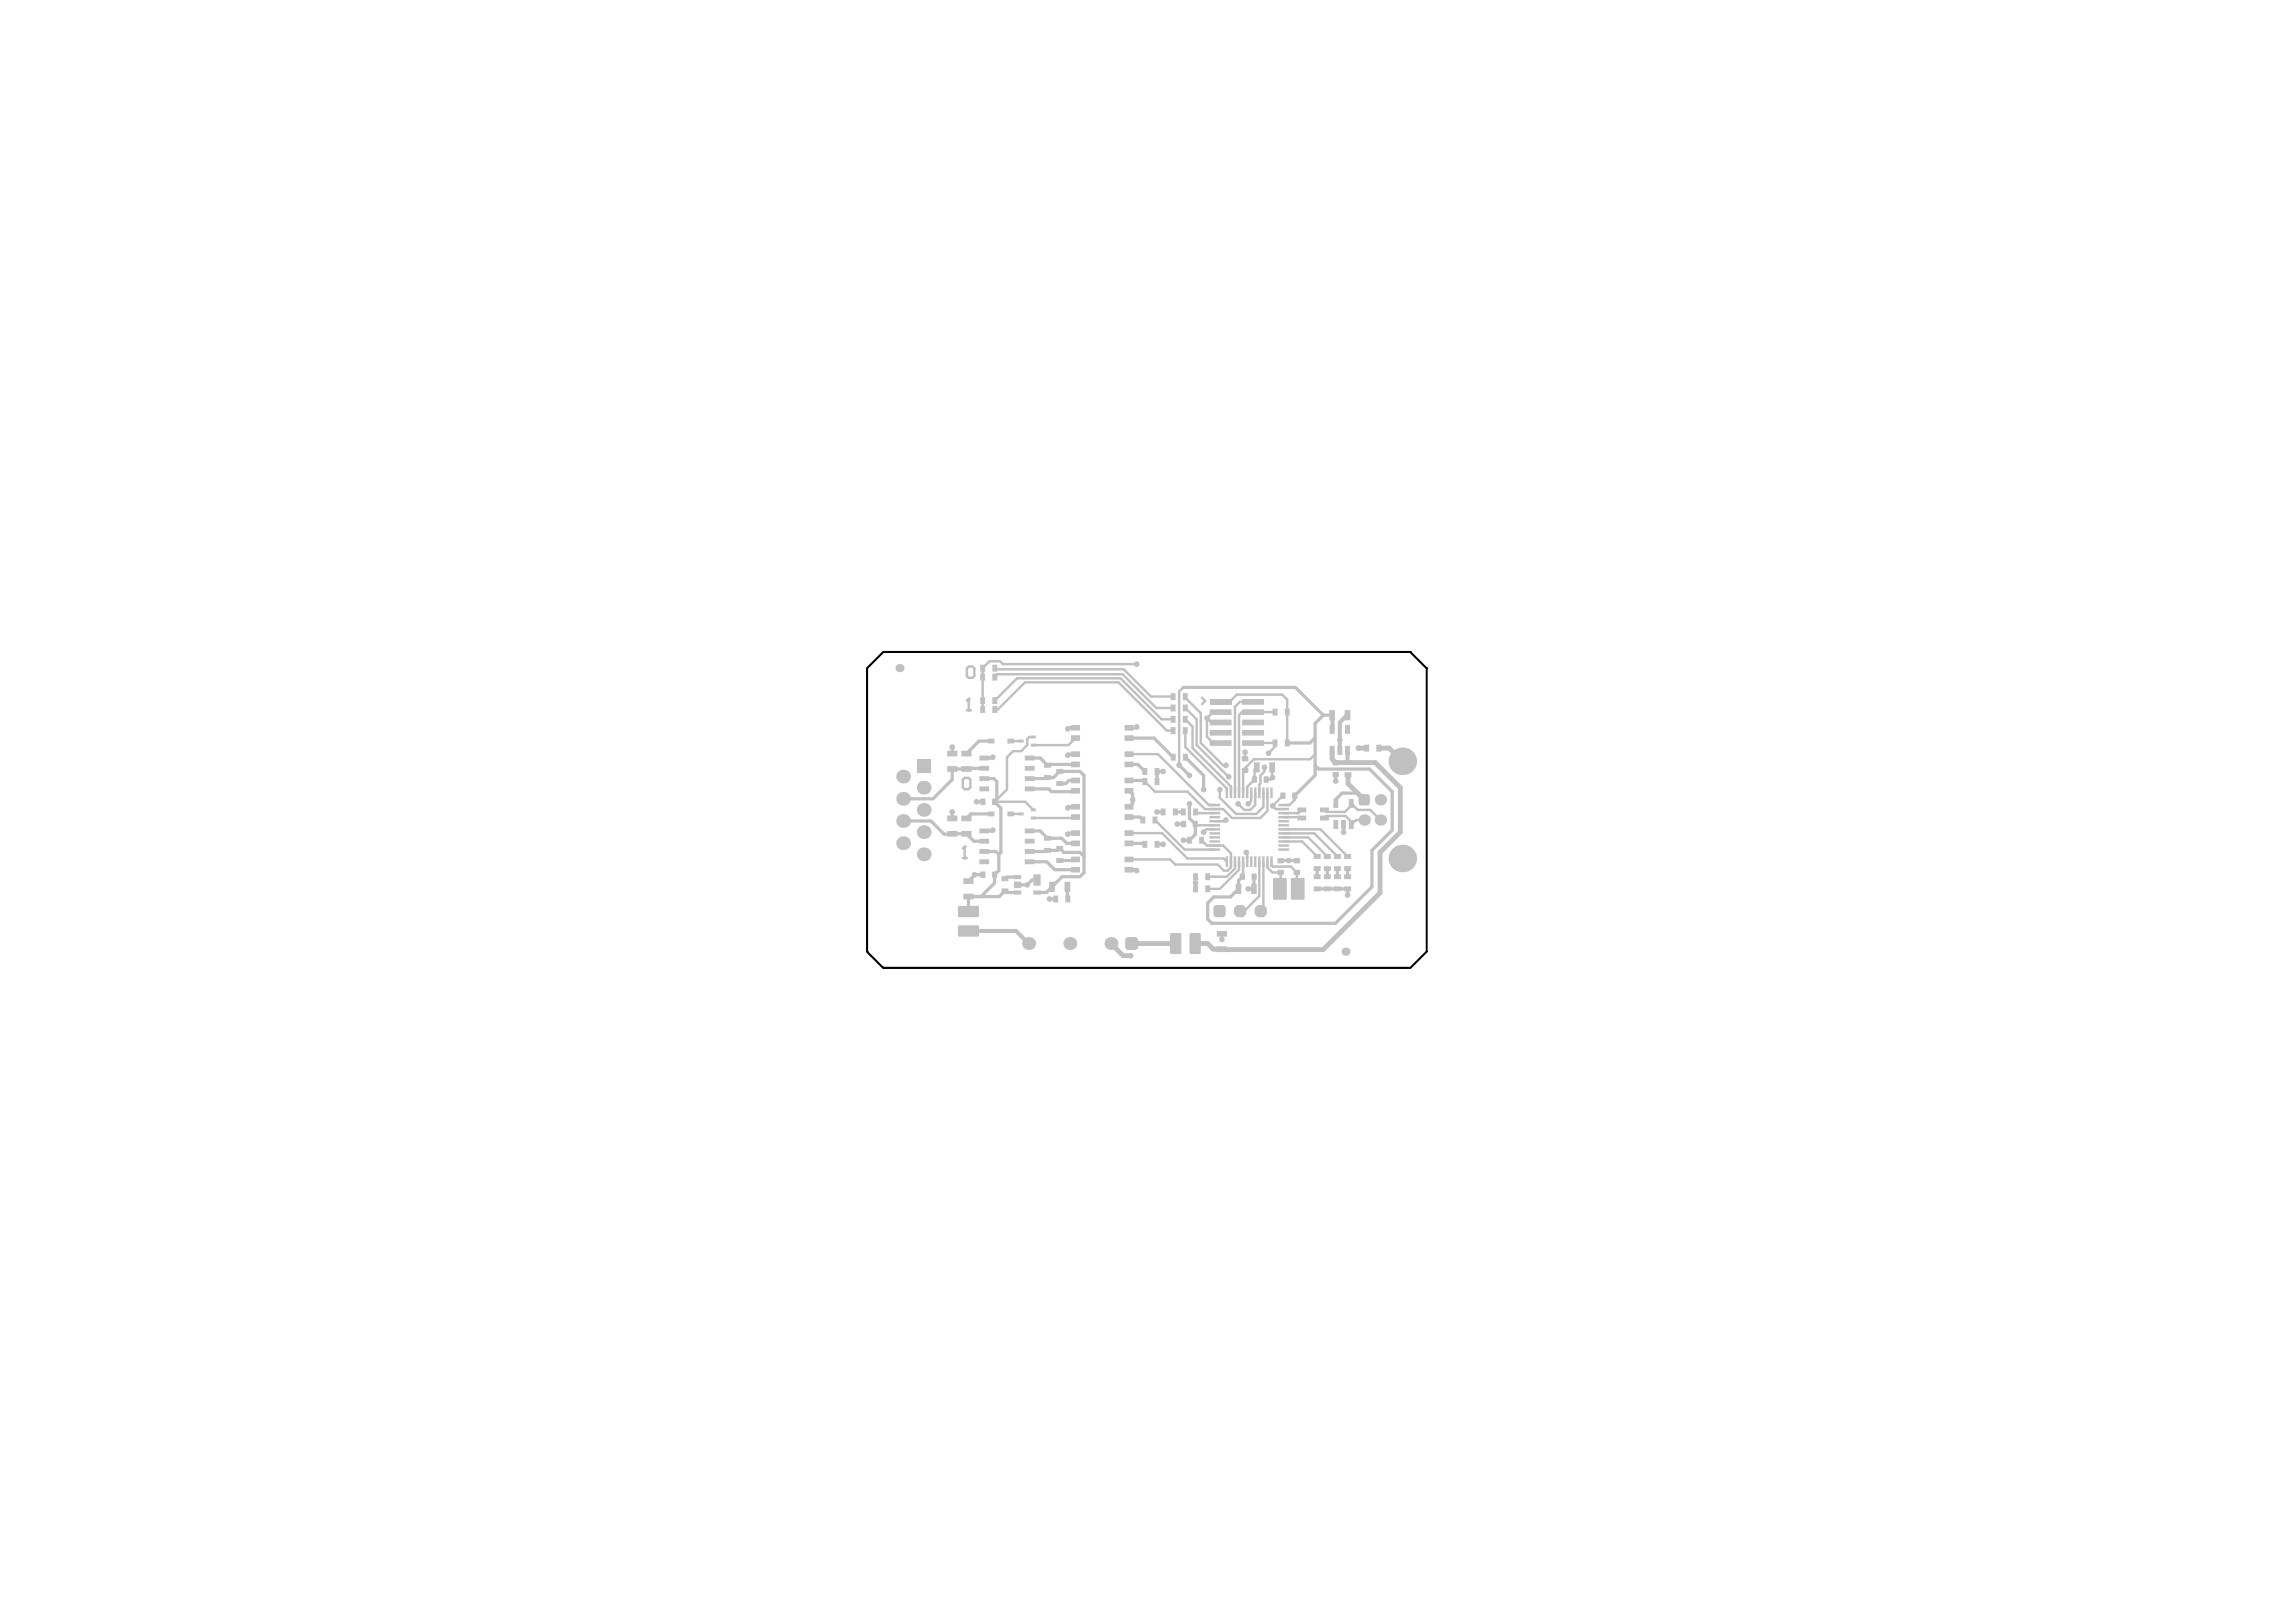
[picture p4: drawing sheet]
<svg xmlns="http://www.w3.org/2000/svg" width="297mm" height="210mm" viewBox="0 0 297 210" stroke-linecap="round" stroke-linejoin="round" font-family="sans-serif">
<path d="M112.2 86.5l2.1-2.1h68.2l2.1 2.1v36.7l-2.1 2h-68.2l-2.1-2z" fill="none" stroke="#000" stroke-width=".27"/>
<path d="M161.9 98.6l-.8 .8v.3M156.2 115h1.6M156.2 113.5h2.5M164 111.5v.8l.6 .6h1.1v2l-.1 .1M164.5 111.5v.5l.1 .1h2.4l.8 .8v2l.1 .1M166.1 107.3h4.7l3.5 3.5M166.1 107.8h3.9l3 3M166.1 108.4h3.2l2.4 2.4M166.1 108.9h2.4l1.9 1.9" fill="none" stroke="#c0c0c0" stroke-width=".31"/>
<path d="M128.7 113.2v1.1l-1.8 1.7h-1.6M165.7 111.4h2.1" fill="none" stroke="#c0c0c0" stroke-width=".42"/>
<path d="M154.6 122.1h1.6l.8 .7h1.1" fill="none" stroke="#c0c0c0" stroke-width=".63"/>
<circle cx="152.1" cy="122.1" r=".31" fill="#c0c0c0"/>
<path d="M143.7 122.1l1.6 1.6h1M146.4 122.1h5.7" fill="none" stroke="#c0c0c0" stroke-width=".63"/>
<path d="M130.7 95.9h1.4M133.7 95.4h-.5l-.3 .2v.8l-.8 .8h-1l-.8 .8v4.2l-1.6 1.6h3.9l1.1 1M139.1 95.5l-.9 .9h-4.5M146.1 97.6h3.7l6.6 6.6h.8M130.7 105.3h1.4M139.1 105.7l-.1 .2h-5.3M146.1 107.8h4.2l3.3 3.3h4.7M149.4 102.5h4.2l2.3 2.2h1.3M157.2 109.4h1l1 1v1.9l-.4 .4h-.5M159.8 111.5v.9l-1.1 1.1M160.3 111.5v1l-2.5 2.5" fill="none" stroke="#c0c0c0" stroke-width=".31"/>
<g fill="none" stroke="#c0c0c0" stroke-width=".42">
<path d="M123.2 96.7v.8M127.3 99.4l-4.1 .1v1.4l-2.5 2.5h-3.9M128.2 95.9h-1.5l-1.7 1.6M128.4 98l-.1 .1h-1M133.2 98.1h1.4l.9 .9 .1-.1h3.5M139.1 97.6h-.8l-.2 .1M139.1 94.2h-.8l-.2 .1M116.8 106.2h3.6l1.7 1.8 2.9-.1 1 1h1.3M123.2 105.1v.8M126.3 103.8h.9M127.2 113.2h-1.1l-.8 .8M127.3 100.8h1.3l.4 .3v2.4"/>
<path d="M127.3 110.2h1.5l.4 .4M128.2 105.3h-2.6l-.6 .6M128.4 107.4l-.1 .1h-1M128.7 103.8l.8 .8v5.7l-.3 .3M129.2 110.6v2l-.5 .6M131.6 115.5h-1.4l-.2-.2-.7 .7h-4v2M131.6 113.5h-1.4l-.2 .2M133.2 107.5h1.4l.9 1h1.9l.6 .6h1.1M133.2 100.8h2.2l.1-.2h.8l.8-.8h2.6l.5 .6v12.5l-.5 .6h-2.3l-2 2h-1.2M133.2 110.2h2.2l.1-.2h1.3l.3-.2 .5 .5h2.1l.5 .5M133.2 111.5h2.2l1 1h2.7M133.2 102.1h2.5l.3 .4h3l.1-.2"/>
<path d="M134.2 113.9h-.7l-.6 .6h-1.3M135.8 116.3h.8M138.1 114.8v1.5M139.1 101h-.8l-.4 .4h-.8M139.1 111.2l-.1 .2h-1.9M139.1 104.4h-.8l-.2 .1M139.1 107.8h-.8l-.2 .2M149.7 109.3h.8M153.1 108.7h.8"/>
</g>
<path d="M125.3 120.5h6.1l1.7 1.6" fill="none" stroke="#c0c0c0" stroke-width=".52"/>
<circle cx="154.7" cy="115" r=".21" fill="#c0c0c0"/>
<g fill="none" stroke="#c0c0c0" stroke-width=".42">
<path d="M146.1 95.5h3.2l2.5 2.5M146.1 98.9h1.1l.9 .9M147.1 94.1l-.2 .1h-.8M150.5 99.8h-.8v1.3M152.5 99l1.4 1.4M153.1 89h14.5l3.6 3.6M153.4 98l2.3 2.4v1.8M170.1 99l.5 .5h6.6l2.9 3v4.9l-2.6 2.6v4.8l-4.7 4.7h-16l-.6-.5v-2.1l.8-.8h2.2l1-1.1v-1l.5-.5M170.1 95.5l-.6 .6h-3M171.2 92.6l-1.1 1v6.7l-2.6 2.7M171.2 92.6h1.2M146.1 102.3l.4 .5v1.1l-.4 .5"/>
<path d="M146.1 109.1h1.9l.1 .2M146.1 112.5h.8l.2 .2M146.1 105.7h1.4l.3 .4M146.1 101h1.9M149.7 105.1h.8M152 105.1h1.1M152.3 106.6h.8M153.9 104v1.9l.7 .7v1.4l-.7 .7M154.7 114.2v.8M162.2 113.5v1.5h-.7M170.4 115h3.9v.8M170.4 112.4v1.1"/>
<path d="M171.7 112.4v1.1M172.8 100.2v.9M173 112.4v1.1M173.8 106.7v1M174.3 112.4v1.1M175.6 102.6h-2l-.8 .8v.6"/>
</g>
<g fill="none" stroke="#c0c0c0" stroke-width=".31">
<path d="M125.1 91.9h.5M125.3 90.4v1.5M128.7 86.5l.1 .1h16.6l3.5 3.5h2.9M128.7 87.6l.4-.3h16.1l4.4 4.3h2.2M128.7 90.7l2.9-2.9h13.4l5.3 5.3h1.5M128.7 91.8h.4l3.5-3.5h12.1l6.3 6.2h.8M147.1 85.9h-17.3l-.4-.3h-1.4l-.9 .9v5.3M153.1 89l-.6 .5v9.5M153.3 91.6h.1M153.3 93.1l1 .9v2.8l4.9 5v.8M153.3 91.6l1.5 1.5v3.3l4.1 4.1M153.3 94.5v2.2l5.4 5.3v.6"/>
<path d="M153.4 90.3l1.9 2v3.8l2.9 2.9h.4M156.1 93v2.3l.9 .9h.9M156.1 93l.6 .5h1.2M157.9 90.8h1.2l.9-.9h5.9l.6 .6v5.6M157.9 92.2h-1l-.8 .8M161.1 99.7l-.3 .3v2.6M161.1 97.3v.9M162.1 90.8h-1.7l-.6 .7v11.1M162.1 96.2l2.9-.1v.5l-.9 .9M162.6 99.3l-.3 .3v1.3l-1 .9v.8M163.6 99.3v.5l-.5 .6v1l-.2 .1v1.1M164.6 99.3v1.3l-.2 .3h-.6"/>
<path d="M165 92.2h-4.3l-.4 .3v10.1M170.1 97.6l-.6 .7h-7.3l-.3 .3M146.1 111.2h5.3l.6 .7h5.6l.7 .8M148 101l1.4 1.5M149.4 106.1l3.9 3.8h3.9M154.6 106.6l.2 .2h2.4M154.7 105.1l.1 .1h2.4M155.5 108.7l.6 .7h1.1M157.2 107.3h-1.1l-.4 .4M157.8 102.2v1l2.1 2.1h2.6l.9-.9v-1.8M158.3 111.1l.4 .4M158.6 106.1l-.2 .2h-1.2"/>
<path d="M160.8 111.5v1.6l-.2 .2M161.2 110.3l.1 .1v1.1M161.9 102.6v1l-.4 .4M162.4 102.6v1.6l-.6 .6h-.8l-.8-.8M162.9 111.5v4.5l-1.9 1.9h-.6M163.4 111.5v6.1l-.3 .3M164 102.6v2.3l-.9 1h-3.7l-1.2-1.2h-1M166 103l-1.4 1.3 .5 .4h1M166.1 105.8h2.2l.1 .1M167.5 103v.5l-.7 .7h-.7M167.8 105.2h.1M168.4 104.8l-.4 .4h-1.9"/>
<path d="M168.7 104.8h-.1M171.4 104.8l.2 .3h2.4l.8-.8v-.3l.9 .8h1.6l1.3 1.3M171.4 105.9l.2-.3h2.5l.7 .7v.4M176.5 106.1h-1.1l-.4 .5M158.1 120.8v.8"/>
</g>
<path d="M172.4 92.6l-.1 1.8M174.3 92.6l-1 .9v3.6M174.3 97.1v1.5l.1 .1" fill="none" stroke="#c0c0c0" stroke-width=".52"/>
<path d="M172.3 97.1v1.2l.5 .4h5.1l3.3 3.2v5.8l-2.7 2.6v5.3l-7.3 7.3-13.1-.1M175.7 96.8h1.1M178.4 96.8h1.3l1.7 1.7M174.4 100.3v1.1l2.1 2.1" fill="none" stroke="#c0c0c0" stroke-width=".63"/>
<circle cx="125.3" cy="90.4" r=".16" fill="#c0c0c0"/>
<path d="M125.1 86.5l.2-.2h.5l.3 .2v1l-.3 .2h-.5l-.2-.2zM125.3 90.4l-.2 .3M155.5 90.3l.4 .4-.4 .4M124.6 111h.4M124.8 109.6v1.4" fill="none" stroke="#c0c0c0" stroke-width=".31"/>
<circle cx="124.8" cy="109.6" r=".16" fill="#c0c0c0"/>
<path d="M124.6 100.9l.2-.2h.5l.2 .2v1l-.2 .2h-.5l-.2-.2zM124.8 109.6l-.2 .2" fill="none" stroke="#c0c0c0" stroke-width=".31"/>
<g fill="#c0c0c0">
<path d="M158.8 101.9l.1 .1z"/>
<path d="M158.6 103.2v.1z"/>
<path d="M159.4 101.9v.1z"/>
<path d="M159.1 103.2v.1z"/>
<path d="M159.9 101.9v.1z"/>
<path d="M159.6 103.2l.1 .1z"/>
<path d="M160.4 101.9l.1 .1z"/>
<path d="M160.1 103.2l.1 .1z"/>
<path d="M160.9 101.9l.1 .1z"/>
<path d="M160.7 103.2v.1z"/>
<path d="M161.5 101.9v.1z"/>
<path d="M161.2 103.2v.1z"/>
<path d="M162 101.9v.1z"/>
<path d="M161.7 103.2l.1 .1z"/>
<path d="M162.5 101.9l.1 .1z"/>
<path d="M162.2 103.2l.1 .1z"/>
<path d="M163 101.9l.1 .1z"/>
<path d="M162.8 103.2v.1z"/>
<path d="M163.6 101.9v.1z"/>
<path d="M163.3 103.2v.1z"/>
<path d="M164.1 101.9v.1z"/>
<path d="M163.8 103.2l.1 .1z"/>
<path d="M164.6 101.9l.1 .1z"/>
<path d="M164.3 103.2l.1 .1z"/>
<path d="M166.7 104l.1 .1z"/>
<path d="M165.4 104.8v.1z"/>
<path d="M166.7 104.5l.1 .1z"/>
<path d="M165.4 105.3v.1z"/>
<path d="M166.7 105.1h.1z"/>
<path d="M166.7 105.6h.1z"/>
<path d="M166.7 106.1l.1 .1z"/>
<path d="M165.4 106.9v.1z"/>
<path d="M166.7 106.6l.1 .1z"/>
<path d="M165.4 107.4v.1z"/>
<path d="M166.7 107.2h.1z"/>
<path d="M166.7 107.7h.1z"/>
<path d="M166.7 108.2l.1 .1z"/>
<path d="M165.4 109v.1z"/>
<path d="M166.7 108.7l.1 .1z"/>
<path d="M165.4 109.5v.1z"/>
<path d="M166.7 109.3h.1z"/>
<path d="M166.7 109.8h.1z"/>
<path d="M164.6 110.8l.1 .1z"/>
<path d="M164.3 112.1l.1 .1z"/>
<path d="M164.1 110.8v.1z"/>
<path d="M163.8 112.1l.1 .1z"/>
<path d="M163.6 110.8v.1z"/>
<path d="M163.3 112.1v.1z"/>
<path d="M163 110.8l.1 .1z"/>
<path d="M162.8 112.1v.1z"/>
<path d="M162.5 110.8l.1 .1z"/>
<path d="M162.2 112.1l.1 .1z"/>
<path d="M162 110.8v.1z"/>
<path d="M161.7 112.1l.1 .1z"/>
<path d="M161.5 110.8v.1z"/>
<path d="M161.2 112.1v.1z"/>
<path d="M160.9 110.8l.1 .1z"/>
<path d="M160.7 112.1v.1z"/>
<path d="M160.4 110.8l.1 .1z"/>
<path d="M160.1 112.1l.1 .1z"/>
<path d="M159.9 110.8v.1z"/>
<path d="M159.6 112.1l.1 .1z"/>
<path d="M159.4 110.8v.1z"/>
<path d="M159.1 112.1v.1z"/>
<path d="M158.8 110.8l.1 .1z"/>
<path d="M158.6 112.1v.1z"/>
<path d="M156.5 109.5v.1z"/>
<path d="M156.5 109v.1z"/>
<path d="M157.8 108.7v.1z"/>
<path d="M157.8 108.2v.1z"/>
<path d="M156.5 107.4v.1z"/>
<path d="M156.5 106.9v.1z"/>
<path d="M157.8 106.6v.1z"/>
<path d="M157.8 106.1v.1z"/>
<path d="M156.5 105.3v.1z"/>
<path d="M156.5 104.8v.1z"/>
<path d="M157.8 104.5v.1z"/>
<path d="M157.8 104v.1z"/>
<path d="M135.9 108.2h.1z"/>
<path d="M135.1 108.7v.1z"/>
<path d="M135.9 109.7l.1 .1z"/>
<path d="M135.1 110.3v.1z"/>
<path d="M149.9 108.8l.1 .1z"/>
<path d="M149.4 109.6v.1z"/>
<path d="M148.4 108.8v.1z"/>
<path d="M147.8 109.6l.1 .1z"/>
<path d="M155.7 108.3l.1 .1z"/>
<path d="M155.1 109.1l.1 .1z"/>
<path d="M154.1 108.3l.1 .1z"/>
<path d="M153.6 109.1v.1z"/>
<path d="M136.6 111.6l.1 .1z"/>
<path d="M137.5 111v.1z"/>
<path d="M136.6 110l.1 .1z"/>
<path d="M149.9 99.4h.1z"/>
<path d="M149.4 100.2v.1z"/>
<path d="M147.8 100.2l.1 .1z"/>
<path d="M149.9 100.7l.1 .1z"/>
<path d="M149.4 101.5v.1z"/>
<path d="M148.4 100.7v.1z"/>
<path d="M147.8 101.5l.1 .1z"/>
<path d="M137.5 99.5v.1z"/>
<path d="M136.6 100.1h.1z"/>
<path d="M137.5 101.1v.1z"/>
<path d="M136.6 101.7h.1z"/>
<path d="M130.3 105.6h.1z"/>
<path d="M127.8 105.6h.1z"/>
<path d="M128.6 96.1v.1z"/>
<path d="M176.5 97.2l.1 .1z"/>
<path d="M178.1 97.2v.1z"/>
<path d="M178.6 96.4h.1z"/>
<path d="M166.8 95.7v.1z"/>
<path d="M166.2 96.5l.1 .1z"/>
<path d="M165.2 95.7l.1 .1z"/>
<path d="M164.6 96.5l.1 .1z"/>
<path d="M166.8 91.7v.1z"/>
<path d="M166.2 92.5l.1 .1z"/>
<path d="M165.2 91.7l.1 .1z"/>
<path d="M164.6 92.5l.1 .1z"/>
<path d="M134.6 115.7v.1z"/>
<path d="M130.4 113.4l.1 .1z"/>
<path d="M130.4 115h.1z"/>
<path d="M129.6 115.5v.1z"/>
<path d="M138.4 115.9l.1 .1z"/>
<path d="M137.8 116.7l.1 .1z"/>
<path d="M136.8 115.9l.1 .1z"/>
<path d="M136.3 116.7v.1z"/>
<path d="M132.4 95.7v.1z"/>
<path d="M131.8 96l.1 .1z"/>
<path d="M133.9 95.2h.1z"/>
<path d="M133.4 95.5v.1z"/>
<path d="M133.9 96.2l.1 .1z"/>
<path d="M135.9 100.3l.1 .1z"/>
<path d="M135.1 99.3v.1z"/>
<path d="M135.9 98.7l.1 .1z"/>
<path d="M132.4 105.1v.1z"/>
<path d="M131.8 105.5h.1z"/>
<path d="M133.9 104.6l.1 .1z"/>
<path d="M133.4 104.9v.1z"/>
<path d="M133.9 105.7h.1z"/>
<path d="M149.1 106.5l.1 .1z"/>
<path d="M148.1 105.7h.1z"/>
<path d="M147.5 106.5l.1 .1z"/>
<path d="M153.6 97.6h.1z"/>
<path d="M153 98.4h.1z"/>
<path d="M152 97.6h.1z"/>
<path d="M162.9 98.7h.1z"/>
<path d="M164.9 98.7h.1z"/>
<path d="M160.5 114.4h.1z"/>
<path d="M162.5 114.4h.1z"/>
<path d="M122.5 97.2h.1z"/>
<path d="M123.8 97.8v.1z"/>
<path d="M122.5 99.2h.1z"/>
<path d="M123.8 99.8v.1z"/>
<path d="M124.6 115.7h.1z"/>
<path d="M125.9 116.3v.1z"/>
<path d="M124.6 113.7h.1z"/>
<path d="M125.9 114.3v.1z"/>
<path d="M158.7 121.1v.1z"/>
<path d="M158.7 123.1v.1z"/>
<path d="M122.5 107.6h.1z"/>
<path d="M123.8 108.2v.1z"/>
<path d="M122.5 105.6h.1z"/>
<path d="M123.8 106.2v.1z"/>
<path d="M174 91.9v.1z"/>
<path d="M172 91.9v.1z"/>
<path d="M150.7 104.6l.1 .1z"/>
<path d="M151.7 105.5h.1z"/>
<path d="M152.3 104.6l.1 .1z"/>
<path d="M170 113.7v.1z"/>
<path d="M170.8 113.1l.1 .1z"/>
<path d="M170.8 114.7l.1 .1z"/>
<path d="M172.1 114.7l.1 .1z"/>
<path d="M171.3 113.7v.1z"/>
<path d="M172.1 113.1l.1 .1z"/>
<path d="M172.6 113.7v.1z"/>
<path d="M173.4 113.1l.1 .1z"/>
<path d="M173.4 114.7l.1 .1z"/>
<path d="M173.9 115.3h.1z"/>
<path d="M174.7 114.7l.1 .1z"/>
<path d="M173.9 113.7l.1 .1z"/>
<path d="M174.7 113.1l.1 .1z"/>
<path d="M153 90.5l.1 .1z"/>
<path d="M153.6 89.7l.1 .1z"/>
<path d="M151.4 90.5l.1 .1z"/>
<path d="M152 89.7l.1 .1z"/>
<path d="M151.4 92l.1 .1z"/>
<path d="M152 91.2h.1z"/>
<path d="M153 92l.1 .1z"/>
<path d="M153.6 91.2h.1z"/>
<path d="M153 93.5h.1z"/>
<path d="M153.6 92.6l.1 .1z"/>
<path d="M151.4 93.5h.1z"/>
<path d="M152 92.6l.1 .1z"/>
<path d="M151.4 94.9l.1 .1z"/>
<path d="M152 94.1l.1 .1z"/>
<path d="M153 94.9l.1 .1z"/>
<path d="M153.6 94.1l.1 .1z"/>
<path d="M154.9 114.6h.1z"/>
<path d="M154.4 115.4v.1z"/>
<path d="M156.5 114.6h.1z"/>
<path d="M155.9 115.4l.1 .1z"/>
<path d="M156.5 113l.1 .1z"/>
<path d="M155.9 113.8l.1 .1z"/>
<path d="M154.9 113l.1 .1z"/>
<path d="M154.4 113.8v.1z"/>
<path d="M125.6 97.2h.1z"/>
<path d="M128.4 92.2v.1z"/>
<path d="M126.8 92.2l.1 .1z"/>
<path d="M128.4 91v.1z"/>
<path d="M129 90.2v.1z"/>
<path d="M126.8 91l.1 .1z"/>
<path d="M127.4 90.2v.1z"/>
<path d="M128.4 88v.1z"/>
<path d="M126.8 88l.1 .1z"/>
<path d="M128.4 86.8v.1z"/>
<path d="M129 86v.1z"/>
<path d="M126.8 86.8l.1 .1z"/>
<path d="M127.4 86v.1z"/>
<path d="M154.9 104.6l.1 .1z"/>
<path d="M153.3 104.6l.1 .1z"/>
<path d="M173.9 111.1l.1 .1z"/>
<path d="M174.7 110.5l.1 .1z"/>
<path d="M173.9 112.7h.1z"/>
<path d="M174.7 112.1l.1 .1z"/>
<path d="M172.6 111.1v.1z"/>
<path d="M173.4 110.5l.1 .1z"/>
<path d="M173.4 112.1l.1 .1z"/>
<path d="M171.3 111.1v.1z"/>
<path d="M172.1 110.5l.1 .1z"/>
<path d="M172.1 112.1l.1 .1z"/>
<path d="M170 111.1v.1z"/>
<path d="M170.8 110.5l.1 .1z"/>
<path d="M170.8 112.1l.1 .1z"/>
<path d="M172.5 104.5h.1z"/>
<path d="M173.1 103.4v.1z"/>
<path d="M174.5 104.5h.1z"/>
<path d="M175.1 103.4v.1z"/>
<path d="M174.5 107.2l.1 .1z"/>
<path d="M175.1 106.1v.1z"/>
<path d="M173.5 107.2l.1 .1z"/>
<path d="M174.1 106.1v.1z"/>
<path d="M172.5 107.2l.1 .1z"/>
<path d="M173.1 106.1v.1z"/>
<path d="M174 98.9v.1z"/>
<path d="M174 100.5v.1z"/>
<path d="M174.8 99.9v.1z"/>
<path d="M172 97.6l.1 .1z"/>
<path d="M172.6 96.5l.1 .1z"/>
<path d="M173 97.6l.1 .1z"/>
<path d="M173.6 96.5l.1 .1z"/>
<path d="M174 97.6l.1 .1z"/>
<path d="M174.6 96.5v.1z"/>
<path d="M174 94.9l.1 .1z"/>
<path d="M174.6 93.8v.1z"/>
<path d="M172 94.9l.1 .1z"/>
<path d="M172.6 93.8l.1 .1z"/>
<path d="M146.8 121.3v.4zM146.8 121.3l.4 .2v.2h-.4z"/>
<path d="M145.6 121.7h.4zM145.6 121.5l.4-.2v.4h-.4z"/>
<path d="M146 122.5v.4zM145.6 122.5h.4v.4h-.2z"/>
<path d="M146.8 122.5h.4zM146.8 122.5h.4l-.2 .4h-.2z"/>
<path d="M158.2 117.1v.4zM158.2 117.1l.2 .1 .2 .3h-.4z"/>
<path d="M157 117.5h.4zM157 117.3l.4-.2v.4h-.4z"/>
<path d="M157.4 118.3v.4zM157 118.3h.4v.4l-.2-.1z"/>
<path d="M158.2 118.3h.4zM158.2 118.3h.4l-.2 .3-.2 .1z"/>
<path d="M175.8 103.1h.3zM175.8 102.9l.3-.1v.3h-.3z"/>
<path d="M176.1 103.9v.3zM175.8 103.9h.3v.3l-.3-.1z"/>
<path d="M176.9 103.9h.3zM176.9 103.9h.3v.2l-.3 .1z"/>
<path d="M176.9 102.8v.3zM176.9 102.8l.3 .1v.2h-.3z"/>
<path d="M167.5 113.1v.1zM167.4 113.1h.1v.1z"/>
<path d="M168 113.1h.2zM168 113.1h.2l-.2 .1z"/>
<path d="M168 112.6v.1zM168 112.6l.2 .1h-.2z"/>
<path d="M167.4 112.7h.1zM167.4 112.6h.1v.1h-.1z"/>
<path d="M167.5 111.6v.1zM167.4 111.6h.1v.1z"/>
<path d="M168 111.6h.2zM168 111.6h.2l-.2 .1z"/>
<path d="M168 111v.2zM168 111l.2 .2h-.2z"/>
<path d="M167.4 111.2h.1zM167.4 111.1l.1-.1v.2h-.1z"/>
<path d="M165.4 113.1v.1zM165.3 113.1h.1v.1z"/>
<path d="M165.9 113.1h.2zM165.9 113.1h.2l-.2 .1z"/>
<path d="M165.9 112.6v.1zM165.9 112.6l.2 .1h-.2z"/>
<path d="M165.3 112.7h.1zM165.3 112.6h.1v.1h-.1z"/>
<path d="M165.4 111.6v.1zM165.3 111.6h.1v.1z"/>
<path d="M165.9 111.6h.2zM165.9 111.6h.2l-.2 .1z"/>
<path d="M165.9 111v.2zM165.9 111l.2 .2h-.2z"/>
<path d="M165.3 111.2h.1zM165.3 111.1l.1-.1v.2h-.1z"/>
<path d="M146.5 109.4h.1zM146.5 109.4h.1l-.1 .1z"/>
<path d="M146.5 108.8v.1zM146.5 108.8l.1 .1h-.1z"/>
<path d="M145.5 108.9h.1zM145.5 108.8h.1v.1h-.1z"/>
<path d="M145.6 109.4v.1zM145.5 109.4h.1v.1z"/>
<path d="M146.5 108.1h.1zM146.5 108.1h.1l-.1 .1z"/>
<path d="M146.5 107.4v.2zM146.5 107.4l.1 .2h-.1z"/>
<path d="M145.5 107.6h.1zM145.5 107.5l.1-.1v.2h-.1z"/>
<path d="M145.6 108.1v.1zM145.5 108.1h.1v.1z"/>
<path d="M139.6 109.4h.1zM139.6 109.4h.1l-.1 .1z"/>
<path d="M139.6 108.8v.1zM139.6 108.8l.1 .1h-.1z"/>
<path d="M138.6 108.9h.1zM138.6 108.8h.1v.1h-.1z"/>
<path d="M138.7 109.4v.1zM138.6 109.4h.1v.1z"/>
<path d="M139.6 108.1h.1zM139.6 108.1h.1l-.1 .1z"/>
<path d="M139.6 107.4v.2zM139.6 107.4l.1 .2h-.1z"/>
<path d="M138.6 107.6h.1zM138.6 107.5l.1-.1v.2h-.1z"/>
<path d="M138.7 108.1v.1zM138.6 108.1h.1v.1z"/>
<path d="M138.6 111h.1zM138.6 110.9h.1v.1h-.1z"/>
<path d="M138.7 111.5v.1zM138.6 111.5h.1v.1z"/>
<path d="M139.6 111.5h.1zM139.6 111.5h.1l-.1 .1z"/>
<path d="M139.6 110.9v.1zM139.6 110.9l.1 .1h-.1z"/>
<path d="M138.6 112.3h.1zM138.6 112.2h.1v.1h-.1z"/>
<path d="M138.7 112.8v.1zM138.6 112.8h.1v.1z"/>
<path d="M139.6 112.8h.1zM139.6 112.8h.1l-.1 .1z"/>
<path d="M139.6 112.2v.1zM139.6 112.2l.1 .1h-.1z"/>
<path d="M145.5 111h.1zM145.5 110.9h.1v.1h-.1z"/>
<path d="M145.6 111.5v.1zM145.5 111.5h.1v.1z"/>
<path d="M146.5 111.5h.1zM146.5 111.5h.1l-.1 .1z"/>
<path d="M146.5 110.9v.1zM146.5 110.9l.1 .1h-.1z"/>
<path d="M145.5 112.3h.1zM145.5 112.2h.1v.1h-.1z"/>
<path d="M145.6 112.8v.1zM145.5 112.8h.1v.1z"/>
<path d="M146.5 112.8h.1zM146.5 112.8h.1l-.1 .1z"/>
<path d="M146.5 112.2v.1zM146.5 112.2l.1 .1h-.1z"/>
<path d="M146.5 106h.1zM146.5 106h.1l-.1 .1z"/>
<path d="M146.5 105.4v.1zM146.5 105.4l.1 .1h-.1z"/>
<path d="M145.5 105.5h.1zM145.5 105.4h.1v.1h-.1z"/>
<path d="M145.6 106v.1zM145.5 106h.1v.1z"/>
<path d="M146.5 104.7h.1zM146.5 104.7h.1l-.1 .1z"/>
<path d="M146.5 104v.1zM146.5 104l.1 .1h-.1z"/>
<path d="M145.5 104.1h.1zM145.5 104.1l.1-.1v.1h-.1z"/>
<path d="M145.6 104.7v.1zM145.5 104.7h.1v.1z"/>
<path d="M139.6 106h.1zM139.6 106h.1l-.1 .1z"/>
<path d="M139.6 105.4v.1zM139.6 105.4l.1 .1h-.1z"/>
<path d="M138.6 105.5h.1zM138.6 105.4h.1v.1h-.1z"/>
<path d="M138.7 106v.1zM138.6 106h.1v.1z"/>
<path d="M139.6 104.7h.1zM139.6 104.7h.1l-.1 .1z"/>
<path d="M139.6 104v.1zM139.6 104l.1 .1h-.1z"/>
<path d="M138.6 104.1h.1zM138.6 104.1l.1-.1v.1h-.1z"/>
<path d="M138.7 104.7v.1zM138.6 104.7h.1v.1z"/>
<path d="M146.5 99.2h.1zM146.5 99.2h.1l-.1 .1z"/>
<path d="M146.5 98.6v.1zM146.5 98.6l.1 .1h-.1z"/>
<path d="M145.5 98.7h.1zM145.5 98.6h.1v.1h-.1z"/>
<path d="M145.6 99.2v.1zM145.5 99.2h.1v.1z"/>
<path d="M146.5 97.8h.1zM146.5 97.8h.1l-.1 .2z"/>
<path d="M146.5 97.2v.1zM146.5 97.2l.1 .1h-.1z"/>
<path d="M145.5 97.3h.1zM145.5 97.3l.1-.1v.1h-.1z"/>
<path d="M145.6 97.8v.2zM145.5 97.8h.1v.2z"/>
<path d="M139.6 99.2h.1zM139.6 99.2h.1l-.1 .1z"/>
<path d="M139.6 98.6v.1zM139.6 98.6l.1 .1h-.1z"/>
<path d="M138.6 98.7h.1zM138.6 98.6h.1v.1h-.1z"/>
<path d="M138.7 99.2v.1zM138.6 99.2h.1v.1z"/>
<path d="M139.6 97.8h.1zM139.6 97.8h.1l-.1 .2z"/>
<path d="M139.6 97.2v.1zM139.6 97.2l.1 .1h-.1z"/>
<path d="M138.6 97.3h.1zM138.6 97.3l.1-.1v.1h-.1z"/>
<path d="M138.7 97.8v.2zM138.6 97.8h.1v.2z"/>
<path d="M139.6 94.4h.1zM139.6 94.4h.1l-.1 .2z"/>
<path d="M139.6 93.8v.1zM139.6 93.8l.1 .1h-.1z"/>
<path d="M138.6 93.9h.1zM138.6 93.9l.1-.1v.1h-.1z"/>
<path d="M138.7 94.4v.2zM138.6 94.4h.1v.2z"/>
<path d="M139.6 95.8h.1zM139.6 95.8h.1l-.1 .1z"/>
<path d="M139.6 95.2v.1zM139.6 95.2l.1 .1h-.1z"/>
<path d="M138.6 95.3h.1zM138.6 95.2h.1v.1h-.1z"/>
<path d="M138.7 95.8v.1zM138.6 95.8h.1v.1z"/>
<path d="M146.5 94.4h.1zM146.5 94.4h.1l-.1 .2z"/>
<path d="M146.5 93.8v.1zM146.5 93.8l.1 .1h-.1z"/>
<path d="M145.5 93.9h.1zM145.5 93.9l.1-.1v.1h-.1z"/>
<path d="M145.6 94.4v.2zM145.5 94.4h.1v.2z"/>
<path d="M146.5 95.8h.1zM146.5 95.8h.1l-.1 .1z"/>
<path d="M146.5 95.2v.1zM146.5 95.2l.1 .1h-.1z"/>
<path d="M145.5 95.3h.1zM145.5 95.2h.1v.1h-.1z"/>
<path d="M145.6 95.8v.1zM145.5 95.8h.1v.1z"/>
<path d="M145.5 102.1h.1zM145.5 102h.1v.1h-.1z"/>
<path d="M145.6 102.6v.1zM145.5 102.6h.1v.1z"/>
<path d="M146.5 102.6h.1zM146.5 102.6h.1l-.1 .1z"/>
<path d="M146.5 102v.1zM146.5 102l.1 .1h-.1z"/>
<path d="M145.5 100.7h.1zM145.5 100.7l.1-.1v.1h-.1z"/>
<path d="M145.6 101.3v.1zM145.5 101.3h.1v.1z"/>
<path d="M146.5 101.3h.1zM146.5 101.3h.1l-.1 .1z"/>
<path d="M146.5 100.6v.1zM146.5 100.6l.1 .1h-.1z"/>
<path d="M138.6 102.1h.1zM138.6 102h.1v.1h-.1z"/>
<path d="M138.7 102.6v.1zM138.6 102.6h.1v.1z"/>
<path d="M139.6 102.6h.1zM139.6 102.6h.1l-.1 .1z"/>
<path d="M139.6 102v.1zM139.6 102l.1 .1h-.1z"/>
<path d="M138.6 100.7h.1zM138.6 100.7l.1-.1v.1h-.1z"/>
<path d="M138.7 101.3v.1zM138.6 101.3h.1v.1z"/>
<path d="M139.6 101.3h.1zM139.6 101.3h.1l-.1 .1z"/>
<path d="M139.6 100.6v.1zM139.6 100.6l.1 .1h-.1z"/>
<path d="M166.3 116.3h.2zM166.3 116.3h.2l-.2 .1z"/>
<path d="M166.3 113.6v.2zM166.3 113.6l.2 .2h-.2z"/>
<path d="M164.7 113.8h.2zM164.7 113.7l.2-.1v.2h-.2z"/>
<path d="M164.9 116.3v.1zM164.7 116.3h.2v.1z"/>
<path d="M168.6 116.3h.2zM168.6 116.3h.2l-.2 .1z"/>
<path d="M168.6 113.6v.2zM168.6 113.6l.2 .2h-.2z"/>
<path d="M167 113.8h.2zM167 113.7l.2-.1v.2h-.2z"/>
<path d="M167.2 116.3v.1zM167 116.3h.2v.1z"/>
<path d="M130.3 105.1h.1zM130.4 105v.1h-.1z"/>
<path d="M131.1 105.6h.1zM131.1 105.6h.1h-.1z"/>
<path d="M131.1 105v.1zM131.1 105l.1 .1h-.1z"/>
<path d="M127.8 105.1h.1zM127.8 105h.1v.1h-.1z"/>
<path d="M128.6 105v.1zM128.6 105v.1z"/>
<path d="M130.3 95.7h.1zM130.4 95.6v.1h-.1z"/>
<path d="M130.4 96.1v.1zM130.3 96.1h.1v.1z"/>
<path d="M131.1 96.1h.1zM131.1 96.1h.1l-.1 .1z"/>
<path d="M131.1 95.6v.1zM131.1 95.6l.1 .1h-.1z"/>
<path d="M127.8 95.7h.1zM127.8 95.6h.1v.1h-.1z"/>
<path d="M127.9 96.1v.1zM127.8 96.1h.1v.1z"/>
<path d="M128.6 95.6v.1zM128.6 95.6v.1z"/>
<path d="M133.7 102.3h.1zM133.7 102.3h.1l-.1 .1z"/>
<path d="M133.7 101.8v.1zM133.7 101.8l.1 .1h-.1z"/>
<path d="M132.6 101.9h.1zM132.6 101.8h.1v.1h-.1z"/>
<path d="M132.7 102.3v.1zM132.6 102.3h.1v.1z"/>
<path d="M133.7 101h.1zM133.7 101h.1l-.1 .1z"/>
<path d="M133.7 100.4v.1zM133.7 100.4l.1 .1h-.1z"/>
<path d="M132.6 100.5h.1zM132.6 100.5l.1-.1v.1h-.1z"/>
<path d="M132.7 101v.1zM132.6 101h.1v.1z"/>
<path d="M133.7 99.6h.1zM133.7 99.6h.1l-.1 .1z"/>
<path d="M133.7 99.1v.1zM133.7 99.1l.1 .1h-.1z"/>
<path d="M132.6 99.2h.1zM132.6 99.1h.1v.1h-.1z"/>
<path d="M132.7 99.6v.1zM132.6 99.6h.1v.1z"/>
<path d="M133.7 98.3h.1zM133.7 98.3h.1l-.1 .1z"/>
<path d="M133.7 97.8v.1zM133.7 97.8l.1 .1h-.1z"/>
<path d="M132.6 97.9h.1zM132.6 97.8h.1v.1h-.1z"/>
<path d="M132.7 98.3v.1zM132.6 98.3h.1v.1z"/>
<path d="M127.9 102.3h.1zM127.9 102.3h.1l-.1 .1z"/>
<path d="M127.9 101.8v.1zM127.9 101.8l.1 .1h-.1z"/>
<path d="M126.7 101.9h.1zM126.7 101.8h.1v.1h-.1z"/>
<path d="M126.8 102.3v.1zM126.7 102.3h.1v.1z"/>
<path d="M127.9 101h.1zM127.9 101h.1l-.1 .1z"/>
<path d="M127.9 100.4v.1zM127.9 100.4l.1 .1h-.1z"/>
<path d="M126.7 100.5h.1zM126.7 100.5l.1-.1v.1h-.1z"/>
<path d="M126.8 101v.1zM126.7 101h.1v.1z"/>
<path d="M127.9 99.6h.1zM127.9 99.6h.1l-.1 .1z"/>
<path d="M127.9 99.1v.1zM127.9 99.1l.1 .1h-.1z"/>
<path d="M126.7 99.2h.1zM126.7 99.1h.1v.1h-.1z"/>
<path d="M126.8 99.6v.1zM126.7 99.6h.1v.1z"/>
<path d="M127.9 98.3h.1zM127.9 98.3h.1l-.1 .1z"/>
<path d="M127.9 97.8v.1zM127.9 97.8l.1 .1h-.1z"/>
<path d="M126.7 97.9h.1zM126.7 97.8h.1v.1h-.1z"/>
<path d="M126.8 98.3v.1zM126.7 98.3h.1v.1z"/>
<path d="M127.9 107.7h.1zM127.9 107.7h.1l-.1 .1z"/>
<path d="M127.9 107.2v.1zM127.9 107.2l.1 .1h-.1z"/>
<path d="M126.7 107.3h.1zM126.7 107.2h.1v.1h-.1z"/>
<path d="M126.8 107.7v.1zM126.7 107.7h.1v.1z"/>
<path d="M127.9 109.1h.1zM127.9 109.1h.1l-.1 .1z"/>
<path d="M127.9 108.5v.1zM127.9 108.5l.1 .1h-.1z"/>
<path d="M126.7 108.6h.1zM126.7 108.6l.1-.1v.1h-.1z"/>
<path d="M126.8 109.1v.1zM126.7 109.1h.1v.1z"/>
<path d="M127.9 110.4h.1zM127.9 110.4h.1l-.1 .1z"/>
<path d="M127.9 109.9v.1zM127.9 109.9l.1 .1h-.1z"/>
<path d="M126.7 110h.1zM126.7 109.9h.1v.1h-.1z"/>
<path d="M126.8 110.4v.1zM126.7 110.4h.1v.1z"/>
<path d="M127.9 111.7h.1zM127.9 111.7h.1l-.1 .1z"/>
<path d="M127.9 111.2v.1zM127.9 111.2l.1 .1h-.1z"/>
<path d="M126.7 111.3h.1zM126.7 111.2h.1v.1h-.1z"/>
<path d="M126.8 111.7v.1zM126.7 111.7h.1v.1z"/>
<path d="M133.7 107.7h.1zM133.7 107.7h.1l-.1 .1z"/>
<path d="M133.7 107.2v.1zM133.7 107.2l.1 .1h-.1z"/>
<path d="M132.6 107.3h.1zM132.6 107.2h.1v.1h-.1z"/>
<path d="M132.7 107.7v.1zM132.6 107.7h.1v.1z"/>
<path d="M133.7 109.1h.1zM133.7 109.1h.1l-.1 .1z"/>
<path d="M133.7 108.5v.1zM133.7 108.5l.1 .1h-.1z"/>
<path d="M132.6 108.6h.1zM132.6 108.6l.1-.1v.1h-.1z"/>
<path d="M132.7 109.1v.1zM132.6 109.1h.1v.1z"/>
<path d="M133.7 110.4h.1zM133.7 110.4h.1l-.1 .1z"/>
<path d="M133.7 109.9v.1zM133.7 109.9l.1 .1h-.1z"/>
<path d="M132.6 110h.1zM132.6 109.9h.1v.1h-.1z"/>
<path d="M132.7 110.4v.1zM132.6 110.4h.1v.1z"/>
<path d="M133.7 111.7h.1zM133.7 111.7h.1l-.1 .1z"/>
<path d="M133.7 111.2v.1zM133.7 111.2l.1 .1h-.1z"/>
<path d="M132.6 111.3h.1zM132.6 111.2h.1v.1h-.1z"/>
<path d="M132.7 111.7v.1zM132.6 111.7h.1v.1z"/>
<path d="M133.7 113.3h.1zM133.7 113.2l.1-.1v.2h-.1z"/>
<path d="M133.8 114.5v.1zM133.7 114.5h.1v.1z"/>
<path d="M134.5 114.5h.1zM134.5 114.5h.1l-.1 .1z"/>
<path d="M134.5 113.1v.2zM134.5 113.1l.1 .2h-.1z"/>
<path d="M133.7 115.3h.1zM133.7 115.3h.1z"/>
<path d="M133.8 115.7v.1zM133.7 115.7l.1 .1z"/>
<path d="M134.6 115.2v.1zM134.6 115.2v.1z"/>
<path d="M131.2 115.7v.1zM131.2 115.7v.1z"/>
<path d="M132 115.7h.1zM132 115.7h.1l-.1 .1z"/>
<path d="M132 115.2v.1zM132 115.2l.1 .1z"/>
<path d="M131.2 114.2h.1zM131.2 114.1h.1v.1h-.1z"/>
<path d="M131.3 114.8v.1zM131.2 114.8h.1v.1z"/>
<path d="M132 114.8h.1zM132 114.8h.1l-.1 .1z"/>
<path d="M132 114.1v.1zM132 114.1l.1 .1h-.1z"/>
<path d="M131.2 113.7v.1zM131.2 113.7v.1z"/>
<path d="M132 113.7h.1zM132 113.7h.1l-.1 .1z"/>
<path d="M132 113.2v.1zM132 113.2l.1 .1z"/>
<path d="M136.4 115.3h.1zM136.4 115.3h.1l-.1 .1z"/>
<path d="M136.4 114.1v.1zM136.4 114.1l.1 .1z"/>
<path d="M135.7 114.2h.1zM135.8 114.1v.1z"/>
<path d="M135.8 115.3v.1zM135.7 115.3l.1 .1z"/>
<path d="M138.4 115.3h.1zM138.4 115.3h.1l-.1 .1z"/>
<path d="M138.4 114.1v.1zM138.4 114.1l.1 .1z"/>
<path d="M137.7 114.2h.1zM137.7 114.1l.1 .1z"/>
<path d="M137.8 115.3v.1zM137.7 115.3l.1 .1z"/>
<path d="M162.9 99.9h.1zM162.9 99.9h.1l-.1 .1z"/>
<path d="M162.2 98.7h.1zM162.2 98.7h.1z"/>
<path d="M162.3 99.9v.1zM162.2 99.9l.1 .1z"/>
<path d="M164.9 99.9h.1zM164.9 99.9h.1l-.1 .1z"/>
<path d="M164.2 98.7h.1zM164.2 98.7h.1z"/>
<path d="M164.3 99.9v.1zM164.2 99.9l.1 .1z"/>
<path d="M160.5 115.6h.1zM160.5 115.6h.1l-.1 .1z"/>
<path d="M159.9 115.6v.1zM159.9 115.6v.1z"/>
<path d="M162.5 115.6h.1zM162.5 115.6h.1l-.1 .1z"/>
<path d="M161.9 115.6v.1zM161.9 115.6v.1z"/>
<path d="M122.6 97.8v.1zM122.5 97.8l.1 .1z"/>
<path d="M123.8 99.1v.1zM123.8 99.1v.1z"/>
<path d="M122.6 99.8v.1zM122.5 99.8l.1 .1z"/>
<path d="M124.7 116.3v.1zM124.6 116.3l.1 .1z"/>
<path d="M124.7 114.3v.1zM124.6 114.3l.1 .1z"/>
<path d="M158.7 120.5v.1zM158.7 120.5v.1z"/>
<path d="M157.4 120.6h.1zM157.4 120.5l.1 .1z"/>
<path d="M157.5 121.1v.1zM157.4 121.1l.1 .1z"/>
<path d="M157.4 122.5h.1zM157.4 122.5h.1z"/>
<path d="M157.5 123.1v.1zM157.4 123.1l.1 .1z"/>
<path d="M123.8 107.5v.1zM123.8 107.5v.1z"/>
<path d="M122.6 108.2v.1zM122.5 108.2l.1 .1z"/>
<path d="M123.8 105.5v.1zM123.8 105.5v.1z"/>
<path d="M122.6 106.2v.1zM122.5 106.2l.1 .1z"/>
<path d="M174.6 93.1h.1zM174.6 93.1h.1l-.1 .1z"/>
<path d="M174.6 91.9v.1zM174.6 91.9l.1 .1z"/>
<path d="M174 93.1v.1zM174 93.1v.1z"/>
<path d="M172.6 93.1h.1zM172.6 93.1h.1l-.1 .1z"/>
<path d="M172.6 91.9v.1zM172.6 91.9l.1 .1z"/>
<path d="M172 93.1v.1zM172 93.1v.1z"/>
<path d="M162.4 113.7h.2zM162.4 113.7h.2l-.2 .2z"/>
<path d="M162.4 113v.2zM162.4 113l.2 .2h-.2z"/>
<path d="M161.9 113.2h.2zM162 113.1l.1-.1v.2h-.2z"/>
<path d="M162.1 113.7v.2zM161.9 113.7h.2v.2z"/>
<path d="M160.9 113.7h.2zM160.9 113.7h.2l-.2 .2z"/>
<path d="M160.9 113v.2zM160.9 113l.2 .2h-.2z"/>
<path d="M160.4 113.2h.2zM160.4 113.1l.2-.1v.2h-.2z"/>
<path d="M160.6 113.7v.2zM160.4 113.7h.2v.2z"/>
<path d="M161.3 99.4v.1zM161.3 99.4l.2 .1h-.2z"/>
<path d="M160.7 99.5h.1zM160.7 99.4h.1v.1h-.1z"/>
<path d="M160.8 99.9v.1zM160.7 99.9h.1v.1z"/>
<path d="M161.3 99.9h.2zM161.3 99.9h.2l-.2 .1z"/>
<path d="M161.3 97.8v.2zM161.3 97.8l.2 .2h-.2z"/>
<path d="M160.7 98h.1zM160.7 97.9l.1-.1v.2h-.1z"/>
<path d="M160.8 98.4v.1zM160.7 98.4h.1v.1z"/>
<path d="M161.3 98.4h.2zM161.3 98.4h.2l-.2 .1z"/>
<path d="M164 101.1h.2zM164 101.1h.2l-.2 .2z"/>
<path d="M164 100.5v.1zM164 100.5l.2 .1h-.2z"/>
<path d="M163.5 100.6h.2zM163.5 100.5h.2v.1h-.2z"/>
<path d="M163.7 101.1v.2zM163.5 101.1h.2v.2z"/>
<path d="M162.5 101.1h.1zM162.5 101.1h.1l-.1 .2z"/>
<path d="M162.5 100.5v.1zM162.5 100.5l.1 .1h-.1z"/>
<path d="M162 100.6h.1zM162 100.5h.1v.1h-.1z"/>
<path d="M162.1 101.1v.2zM162 101.1h.1v.2z"/>
<path d="M152.8 106.4h.2zM152.8 106.3l.2-.1v.2h-.2z"/>
<path d="M153 106.9v.2zM152.8 106.9h.2v.2z"/>
<path d="M153.3 106.9h.2zM153.3 106.9h.2l-.2 .2z"/>
<path d="M153.3 106.2v.2zM153.3 106.2l.2 .2h-.2z"/>
<path d="M154.3 106.4h.2zM154.4 106.3l.1-.1v.2h-.2z"/>
<path d="M154.5 106.9v.2zM154.3 106.9h.2v.2z"/>
<path d="M154.8 106.9h.2zM154.8 106.9h.2l-.2 .2z"/>
<path d="M154.8 106.2v.2zM154.8 106.2l.2 .2h-.2z"/>
<path d="M126.8 103.5h.2zM126.9 103.4l.1-.1v.2h-.2z"/>
<path d="M127 104v.2zM126.8 104h.2v.2z"/>
<path d="M127.3 104h.2zM127.3 104h.2l-.2 .2z"/>
<path d="M127.3 103.3v.2zM127.3 103.3l.2 .2h-.2z"/>
<path d="M128.3 103.5h.2zM128.4 103.4l.1-.1v.2h-.2z"/>
<path d="M128.5 104v.2zM128.3 104h.2v.2z"/>
<path d="M128.8 104h.2zM128.8 104h.2l-.2 .2z"/>
<path d="M128.8 103.3v.2zM128.8 103.3l.2 .2h-.2z"/>
<path d="M126.8 112.9h.2zM126.9 112.8h.1v.1h-.2z"/>
<path d="M127 113.4v.2zM126.8 113.4h.2v.2z"/>
<path d="M127.3 113.4h.2zM127.3 113.4h.2l-.2 .2z"/>
<path d="M127.3 112.8v.1zM127.3 112.8l.2 .1h-.2z"/>
<path d="M128.3 112.9h.2zM128.4 112.8h.1v.1h-.2z"/>
<path d="M128.5 113.4v.2zM128.3 113.4h.2v.2z"/>
<path d="M128.8 113.4h.2zM128.8 113.4h.2l-.2 .2z"/>
<path d="M128.8 112.8v.1zM128.8 112.8l.2 .1h-.2z"/>
<path d="M167.2 102.7h.1zM167.2 102.6h.1v.1h-.1z"/>
<path d="M167.3 103.2v.2zM167.2 103.2h.1v.2z"/>
<path d="M167.7 103.2h.1zM167.7 103.2h.1l-.1 .2z"/>
<path d="M167.7 102.6v.1zM167.7 102.6l.1 .1h-.1z"/>
<path d="M165.6 102.7h.2zM165.7 102.6h.1v.1h-.2z"/>
<path d="M165.8 103.2v.2zM165.6 103.2h.2v.2z"/>
<path d="M166.1 103.2h.2zM166.1 103.2h.2l-.2 .2z"/>
<path d="M166.1 102.6v.1zM166.1 102.6l.2 .1h-.2z"/>
<path d="M172.6 100.4v.2zM172.4 100.4h.2v.2z"/>
<path d="M173.1 100.4h.1zM173.1 100.4h.1l-.1 .2z"/>
<path d="M173.1 99.9v.2zM173.1 99.9l.1 .2h-.1z"/>
<path d="M172.4 100.1h.2zM172.4 99.9h.2v.2h-.2z"/>
<path d="M172.6 98.9v.2zM172.4 98.9h.2v.2z"/>
<path d="M173.1 98.9h.1zM173.1 98.9h.1l-.1 .2z"/>
<path d="M173.1 98.4v.1zM173.1 98.4l.1 .1h-.1z"/>
<path d="M172.4 98.5h.2zM172.4 98.4h.2v.1h-.2z"/>
<path d="M124.4 97.8v.1zM124.4 97.8v.1z"/>
<path d="M125.6 97.8h.1zM125.6 97.8h.1l-.1 .1z"/>
<path d="M124.4 99.8v.1zM124.4 99.8v.1z"/>
<path d="M125.6 99.8h.1zM125.6 99.8h.1l-.1 .1z"/>
<path d="M125.6 99.1v.1zM125.6 99.1l.1 .1z"/>
<path d="M124.4 106.2v.1zM124.4 106.2v.1z"/>
<path d="M125.6 106.2h.1zM125.6 106.2h.1l-.1 .1z"/>
<path d="M125.6 105.5v.1zM125.6 105.5l.1 .1z"/>
<path d="M124.4 108.2v.1zM124.4 108.2v.1z"/>
<path d="M125.6 108.2h.1zM125.6 108.2h.1l-.1 .1z"/>
<path d="M125.6 107.5v.1zM125.6 107.5l.1 .1z"/>
<path d="M167.9 105v.1zM167.8 105h.1v.1z"/>
<path d="M168.9 105h.1zM168.9 105h.1l-.1 .1z"/>
<path d="M168.9 104.5v.1zM168.9 104.5l.1 .1h-.1z"/>
<path d="M167.8 104.6h.1zM167.9 104.5v.1h-.1z"/>
<path d="M170.9 105v.1zM170.8 105h.1v.1z"/>
<path d="M171.8 105h.1zM171.8 105h.1l-.1 .1z"/>
<path d="M171.8 104.5v.1zM171.8 104.5l.1 .1h-.1z"/>
<path d="M170.8 104.6h.1zM170.8 104.5h.1v.1h-.1z"/>
<path d="M170.9 106.1v.1zM170.8 106.1h.1v.1z"/>
<path d="M171.8 106.1h.1zM171.8 106.1h.1l-.1 .1z"/>
<path d="M171.8 105.5v.1zM171.8 105.5l.1 .1h-.1z"/>
<path d="M170.8 105.6h.1zM170.8 105.6l.1-.1v.1h-.1z"/>
<path d="M167.9 106.1v.1zM167.8 106.1h.1v.1z"/>
<path d="M168.9 106.1h.1zM168.9 106.1h.1l-.1 .1z"/>
<path d="M168.9 105.5v.1zM168.9 105.5l.1 .1h-.1z"/>
<path d="M167.8 105.6h.1zM167.9 105.6v-.1v.1h-.1z"/>
<path d="M154.1 123.2v.3zM153.9 123.2h.2v.3z"/>
<path d="M155.1 123.2h.3zM155.1 123.2h.3l-.3 .3z"/>
<path d="M155.1 120.7v.3zM155.1 120.7l.3 .3h-.3z"/>
<path d="M153.9 121h.2zM153.9 120.8l.2-.1v.3h-.2z"/>
<path d="M151.6 123.2v.3zM151.4 123.2h.2v.3z"/>
<path d="M152.6 123.2h.2zM152.6 123.2h.2l-.2 .3z"/>
<path d="M152.6 120.7v.3zM152.6 120.7l.2 .3h-.2z"/>
<path d="M151.4 121h.2zM151.4 120.8l.2-.1v.3h-.2z"/>
<path d="M123.9 120h.2zM124 119.8l.1-.1v.3h-.2z"/>
<path d="M124.1 121v.2zM123.9 121h.2v.2z"/>
<path d="M126.4 121h.3zM126.4 121h.3l-.3 .2z"/>
<path d="M126.4 119.7v.3zM126.4 119.7l.3 .3h-.3z"/>
<path d="M123.9 117.4h.2zM124 117.3l.1-.1v.2h-.2z"/>
<path d="M124.1 118.5v.2zM123.9 118.5h.2v.2z"/>
<path d="M126.4 118.5h.3zM126.4 118.5h.3l-.3 .2z"/>
<path d="M126.4 117.2v.2zM126.4 117.2l.3 .2h-.3z"/>
<path d="M163.4 91.1h.1zM163.4 91.1h.1l-.1 .1z"/>
<path d="M163.4 90.5v.1zM163.4 90.5l.1 .1h-.1z"/>
<path d="M160.7 90.6h.1zM160.7 90.5h.1v.1h-.1z"/>
<path d="M160.8 91.1v.1zM160.7 91.1h.1v.1z"/>
<path d="M159.2 92.4h.1zM159.2 92.4h.1l-.1 .1z"/>
<path d="M159.2 91.8v.1zM159.2 91.8l.1 .1h-.1z"/>
<path d="M156.5 91.9h.1zM156.5 91.8h.1v.1h-.1z"/>
<path d="M156.6 92.4v.1zM156.5 92.4h.1v.1z"/>
<path d="M163.4 92.4h.1zM163.4 92.4h.1l-.1 .1z"/>
<path d="M163.4 91.8v.1zM163.4 91.8l.1 .1h-.1z"/>
<path d="M160.7 91.9h.1zM160.7 91.8h.1v.1h-.1z"/>
<path d="M160.8 92.4v.1zM160.7 92.4h.1v.1z"/>
<path d="M159.2 93.8h.1zM159.2 93.8h.1l-.1 .1z"/>
<path d="M159.2 93.1v.1zM159.2 93.1l.1 .1h-.1z"/>
<path d="M156.5 93.2h.1zM156.5 93.2l.1-.1v.1h-.1z"/>
<path d="M156.6 93.8v.1zM156.5 93.8h.1v.1z"/>
<path d="M159.2 95.1h.1zM159.2 95.1h.1l-.1 .1z"/>
<path d="M159.2 94.5v.1zM159.2 94.5l.1 .1h-.1z"/>
<path d="M156.5 94.6h.1zM156.5 94.5h.1v.1h-.1z"/>
<path d="M156.6 95.1v.1zM156.5 95.1h.1v.1z"/>
<path d="M159.2 96.4h.1zM159.2 96.4h.1l-.1 .1z"/>
<path d="M159.2 95.8v.1zM159.2 95.8l.1 .1h-.1z"/>
<path d="M156.5 95.9h.1zM156.5 95.8h.1v.1h-.1z"/>
<path d="M156.6 96.4v.1zM156.5 96.4h.1v.1z"/>
<path d="M163.4 93.8h.1zM163.4 93.8h.1l-.1 .1z"/>
<path d="M163.4 93.1v.1zM163.4 93.1l.1 .1h-.1z"/>
<path d="M160.7 93.2h.1zM160.7 93.2l.1-.1v.1h-.1z"/>
<path d="M160.8 93.8v.1zM160.7 93.8h.1v.1z"/>
<path d="M163.4 95.1h.1zM163.4 95.1h.1l-.1 .1z"/>
<path d="M163.4 94.5v.1zM163.4 94.5l.1 .1h-.1z"/>
<path d="M160.7 94.6h.1zM160.7 94.5h.1v.1h-.1z"/>
<path d="M160.8 95.1v.1zM160.7 95.1h.1v.1z"/>
<path d="M163.4 96.4h.1zM163.4 96.4h.1l-.1 .1z"/>
<path d="M163.4 95.8v.1zM163.4 95.8l.1 .1h-.1z"/>
<path d="M160.7 95.9h.1zM160.7 95.8h.1v.1h-.1z"/>
<path d="M160.8 96.4v.1zM160.7 96.4h.1v.1z"/>
<circle cx="132.9" cy="114.5" r=".37"/>
<circle cx="138.1" cy="94.3" r=".37"/>
<circle cx="153.1" cy="108.7" r=".37"/>
<circle cx="150.5" cy="109.3" r=".37"/>
<circle cx="154.7" cy="114.2" r=".37"/>
<circle cx="155.7" cy="102.2" r=".37"/>
<circle cx="153.9" cy="100.4" r=".37"/>
<circle cx="155.7" cy="107.7" r=".37"/>
<circle cx="153.9" cy="104" r=".37"/>
<circle cx="152.3" cy="106.6" r=".37"/>
<circle cx="150.5" cy="99.8" r=".37"/>
<circle cx="152.5" cy="99" r=".37"/>
<circle cx="146.5" cy="103.5" r=".37"/>
<circle cx="158.1" cy="121.6" r=".37"/>
<circle cx="157.8" cy="102.2" r=".37"/>
<circle cx="161.5" cy="104" r=".37"/>
<circle cx="160.2" cy="104" r=".37"/>
<circle cx="158.6" cy="99" r=".37"/>
<circle cx="159" cy="100.5" r=".37"/>
<circle cx="164.6" cy="100.6" r=".37"/>
<circle cx="164.7" cy="104.3" r=".37"/>
<circle cx="172.8" cy="101.1" r=".37"/>
<circle cx="164.1" cy="97.5" r=".37"/>
<circle cx="163.6" cy="99.3" r=".37"/>
<circle cx="174.3" cy="115.8" r=".37"/>
<circle cx="158.6" cy="106.1" r=".37"/>
<circle cx="149.7" cy="105.1" r=".37"/>
<circle cx="147.1" cy="112.7" r=".37"/>
<circle cx="138.1" cy="108" r=".37"/>
<circle cx="138.1" cy="104.5" r=".37"/>
<circle cx="126.3" cy="103.8" r=".37"/>
<circle cx="128.4" cy="107.4" r=".37"/>
<circle cx="128.4" cy="98" r=".37"/>
<circle cx="123.2" cy="96.7" r=".37"/>
<circle cx="138.1" cy="97.7" r=".37"/>
<circle cx="166.7" cy="111.4" r=".37"/>
<circle cx="161.2" cy="110.3" r=".37"/>
<circle cx="126.1" cy="113.2" r=".37"/>
<circle cx="147.1" cy="85.9" r=".37"/>
<circle cx="147.1" cy="94.1" r=".37"/>
<circle cx="161.1" cy="97.3" r=".37"/>
<circle cx="156.1" cy="93" r=".37"/>
<circle cx="146.3" cy="123.7" r=".37"/>
<circle cx="135.8" cy="116.3" r=".37"/>
<circle cx="123.2" cy="105.1" r=".37"/>
<circle cx="173.3" cy="95.7" r=".37"/>
<circle cx="175.7" cy="96.8" r=".37"/>
<circle cx="173.8" cy="107.7" r=".37"/>
<circle cx="161.5" cy="115" r=".37"/>
<circle cx="133.1" cy="122.1" r=".84"/>
<circle cx="138.4" cy="122.1" r=".84"/>
<circle cx="143.7" cy="122.1" r=".84"/>
<circle cx="119.5" cy="110.6" r=".89"/>
<circle cx="116.8" cy="109.1" r=".89"/>
<circle cx="119.5" cy="107.7" r=".89"/>
<circle cx="116.8" cy="106.2" r=".89"/>
<circle cx="119.5" cy="104.8" r=".89"/>
<circle cx="116.8" cy="103.4" r=".89"/>
<circle cx="119.5" cy="101.9" r=".89"/>
<circle cx="116.8" cy="100.5" r=".89"/>
<circle cx="181.4" cy="111.1" r="1.78"/>
<circle cx="176.5" cy="106.1" r=".73"/>
<circle cx="178.6" cy="106.1" r=".73"/>
<circle cx="178.6" cy="103.5" r=".73"/>
<circle cx="181.4" cy="98.5" r="1.78"/>
<circle cx="116.4" cy="86.5" r=".52"/>
<circle cx="174.1" cy="123.2" r=".52"/>
</g>
<g fill="#c0c0c0">
<path d="M145.6 121.7l.4-.4h.8l.4 .4v.8l-.4 .4h-.8l-.4-.4z" fill-rule="evenodd"/>
<path d="M118.6 98.2h1.8v1.8h-1.8z" fill-rule="evenodd"/>
<path d="M157 117.5l.4-.4h.8l.4 .4v.8l-.4 .4h-.8l-.4-.4z" fill-rule="evenodd"/>
<path d="M162.3 117.5l.4-.4h.8l.4 .4v.8l-.4 .4h-.8l-.4-.4z" fill-rule="evenodd"/>
<path d="M159.7 117.5l.3-.4h.8l.4 .4v.8l-.4 .4h-.8l-.3-.4z" fill-rule="evenodd"/>
<path d="M175.8 103.1l.3-.3h.8l.3 .3v.8l-.3 .3h-.8l-.3-.3z" fill-rule="evenodd"/>
<path d="M158.6 102h.3l-.1 1.3-.2-.1z" fill-rule="evenodd"/>
<path d="M159.1 102h.3v1.3l-.3-.1z" fill-rule="evenodd"/>
<path d="M159.6 102h.3v1.3l-.3-.1z" fill-rule="evenodd"/>
<path d="M160.1 102h.4l-.1 1.3-.3-.1z" fill-rule="evenodd"/>
<path d="M160.7 102h.3l-.1 1.3-.2-.1z" fill-rule="evenodd"/>
<path d="M161.2 102h.3v1.3l-.3-.1z" fill-rule="evenodd"/>
<path d="M161.7 102h.3v1.3l-.3-.1z" fill-rule="evenodd"/>
<path d="M162.2 102h.4l-.1 1.3-.3-.1z" fill-rule="evenodd"/>
<path d="M162.8 102h.3l-.1 1.3-.2-.1z" fill-rule="evenodd"/>
<path d="M163.3 102h.3v1.3l-.3-.1z" fill-rule="evenodd"/>
<path d="M163.8 102h.3v1.3l-.3-.1z" fill-rule="evenodd"/>
<path d="M164.3 102h.4l-.1 1.3-.3-.1z" fill-rule="evenodd"/>
<path d="M165.4 104.1l1.3-.1 .1 .3h-1.4z" fill-rule="evenodd"/>
<path d="M165.4 104.6l1.3-.1 .1 .3-1.4 .1z" fill-rule="evenodd"/>
<path d="M165.4 105.1h1.3l.1 .2-1.4 .1z" fill-rule="evenodd"/>
<path d="M165.4 105.6h1.3l.1 .3h-1.4z" fill-rule="evenodd"/>
<path d="M165.4 106.2l1.3-.1 .1 .3h-1.4z" fill-rule="evenodd"/>
<path d="M165.4 106.7l1.3-.1 .1 .3-1.4 .1z" fill-rule="evenodd"/>
<path d="M165.4 107.2h1.3l.1 .2-1.4 .1z" fill-rule="evenodd"/>
<path d="M165.4 107.7h1.3l.1 .3h-1.4z" fill-rule="evenodd"/>
<path d="M165.4 108.3l1.3-.1 .1 .3h-1.4z" fill-rule="evenodd"/>
<path d="M165.4 108.8l1.3-.1 .1 .3-1.4 .1z" fill-rule="evenodd"/>
<path d="M165.4 109.3h1.3l.1 .2-1.4 .1z" fill-rule="evenodd"/>
<path d="M165.4 109.8h1.3l.1 .3h-1.4z" fill-rule="evenodd"/>
<path d="M164.3 110.9h.4l-.1 1.3-.3-.1z" fill-rule="evenodd"/>
<path d="M163.8 110.9h.3v1.3l-.3-.1z" fill-rule="evenodd"/>
<path d="M163.3 110.9h.3v1.3l-.3-.1z" fill-rule="evenodd"/>
<path d="M162.8 110.9h.3l-.1 1.3-.2-.1z" fill-rule="evenodd"/>
<path d="M162.2 110.9h.4l-.1 1.3-.3-.1z" fill-rule="evenodd"/>
<path d="M161.7 110.9h.3v1.3l-.3-.1z" fill-rule="evenodd"/>
<path d="M161.2 110.9h.3v1.3l-.3-.1z" fill-rule="evenodd"/>
<path d="M160.7 110.9h.3l-.1 1.3-.2-.1z" fill-rule="evenodd"/>
<path d="M160.1 110.9h.4l-.1 1.3-.3-.1z" fill-rule="evenodd"/>
<path d="M159.6 110.9h.3v1.3l-.3-.1z" fill-rule="evenodd"/>
<path d="M159.1 110.9h.3v1.3l-.3-.1z" fill-rule="evenodd"/>
<path d="M158.6 110.9h.3l-.1 1.3-.2-.1z" fill-rule="evenodd"/>
<path d="M156.5 109.8h1.3v.3h-1.3z" fill-rule="evenodd"/>
<path d="M156.5 109.3h1.3v.2l-1.3 .1z" fill-rule="evenodd"/>
<path d="M156.5 108.8l1.3-.1v.3l-1.3 .1z" fill-rule="evenodd"/>
<path d="M156.5 108.3l1.3-.1v.3h-1.3z" fill-rule="evenodd"/>
<path d="M156.5 107.7h1.3v.3h-1.3z" fill-rule="evenodd"/>
<path d="M156.5 107.2h1.3v.2l-1.3 .1z" fill-rule="evenodd"/>
<path d="M156.5 106.7l1.3-.1v.3l-1.3 .1z" fill-rule="evenodd"/>
<path d="M156.5 106.2l1.3-.1v.3h-1.3z" fill-rule="evenodd"/>
<path d="M156.5 105.6h1.3v.3h-1.3z" fill-rule="evenodd"/>
<path d="M156.5 105.1h1.3v.2l-1.3 .1z" fill-rule="evenodd"/>
<path d="M156.5 104.6l1.3-.1v.3l-1.3 .1z" fill-rule="evenodd"/>
<path d="M156.5 104.1l1.3-.1v.3h-1.3z" fill-rule="evenodd"/>
<path d="M167.4 112.7l.1-.1h.5l.2 .1v.4l-.2 .1h-.5l-.1-.1z" fill-rule="evenodd"/>
<path d="M167.4 111.2l.1-.2h.5l.2 .2v.4l-.2 .1h-.5l-.1-.1z" fill-rule="evenodd"/>
<path d="M165.3 112.7l.1-.1h.5l.2 .1v.4l-.2 .1h-.5l-.1-.1z" fill-rule="evenodd"/>
<path d="M165.3 111.2l.1-.2h.5l.2 .2v.4l-.2 .1h-.5l-.1-.1z" fill-rule="evenodd"/>
<path d="M135.1 108.2h.8l.1 .5-.9 .1z" fill-rule="evenodd"/>
<path d="M135.1 109.8l.8-.1 .1 .6-.9 .1z" fill-rule="evenodd"/>
<path d="M145.6 108.8h.9l.1 .1v.5l-.1 .1h-.9l-.1-.1v-.5z" fill-rule="evenodd"/>
<path d="M145.6 107.4h.9l.1 .2v.5l-.1 .1h-.9l-.1-.1v-.5z" fill-rule="evenodd"/>
<path d="M138.6 108.9l.1-.1h.9l.1 .1v.5l-.1 .1h-.9l-.1-.1z" fill-rule="evenodd"/>
<path d="M138.6 107.6l.1-.2h.9l.1 .2v.5l-.1 .1h-.9l-.1-.1z" fill-rule="evenodd"/>
<path d="M149.4 108.9h.6l-.1 .8-.5-.1z" fill-rule="evenodd"/>
<path d="M147.8 108.9h.6v.8l-.6-.1z" fill-rule="evenodd"/>
<path d="M155.1 108.4h.7l-.1 .8-.6-.1z" fill-rule="evenodd"/>
<path d="M153.6 108.4h.6l-.1 .8-.5-.1z" fill-rule="evenodd"/>
<path d="M136.6 111.1l.9-.1v.6l-.8 .1z" fill-rule="evenodd"/>
<path d="M136.6 109.5h.9v.5l-.8 .1z" fill-rule="evenodd"/>
<path d="M138.6 111l.1-.1h.9l.1 .1v.5l-.1 .1h-.9l-.1-.1z" fill-rule="evenodd"/>
<path d="M138.6 112.3l.1-.1h.9l.1 .1v.5l-.1 .1h-.9l-.1-.1z" fill-rule="evenodd"/>
<path d="M145.6 110.9h.9l.1 .1v.5l-.1 .1h-.9l-.1-.1v-.5z" fill-rule="evenodd"/>
<path d="M145.6 112.2h.9l.1 .1v.5l-.1 .1h-.9l-.1-.1v-.5z" fill-rule="evenodd"/>
<path d="M145.5 105.5l.1-.1h.9l.1 .1v.5l-.1 .1h-.9l-.1-.1z" fill-rule="evenodd"/>
<path d="M145.5 104.1l.1-.1h.9l.1 .1v.6l-.1 .1h-.9l-.1-.1z" fill-rule="evenodd"/>
<path d="M138.6 105.5l.1-.1h.9l.1 .1v.5l-.1 .1h-.9l-.1-.1z" fill-rule="evenodd"/>
<path d="M138.6 104.1l.1-.1h.9l.1 .1v.6l-.1 .1h-.9l-.1-.1z" fill-rule="evenodd"/>
<path d="M145.6 98.6h.9l.1 .1v.5l-.1 .1h-.9l-.1-.1v-.5z" fill-rule="evenodd"/>
<path d="M145.6 97.2h.9l.1 .1v.5l-.1 .2h-.9l-.1-.2v-.5z" fill-rule="evenodd"/>
<path d="M138.6 98.7l.1-.1h.9l.1 .1v.5l-.1 .1h-.9l-.1-.1z" fill-rule="evenodd"/>
<path d="M138.6 97.3l.1-.1h.9l.1 .1v.5l-.1 .2h-.9l-.1-.2z" fill-rule="evenodd"/>
<path d="M138.6 93.9l.1-.1h.9l.1 .1v.5l-.1 .2h-.9l-.1-.2z" fill-rule="evenodd"/>
<path d="M138.6 95.3l.1-.1h.9l.1 .1v.5l-.1 .1h-.9l-.1-.1z" fill-rule="evenodd"/>
<path d="M145.5 93.9l.1-.1h.9l.1 .1v.5l-.1 .2h-.9l-.1-.2z" fill-rule="evenodd"/>
<path d="M145.5 95.3l.1-.1h.9l.1 .1v.5l-.1 .1h-.9l-.1-.1z" fill-rule="evenodd"/>
<path d="M145.5 102.1l.1-.1h.9l.1 .1v.5l-.1 .1h-.9l-.1-.1z" fill-rule="evenodd"/>
<path d="M145.5 100.7l.1-.1h.9l.1 .1v.6l-.1 .1h-.9l-.1-.1z" fill-rule="evenodd"/>
<path d="M138.6 102.1l.1-.1h.9l.1 .1v.5l-.1 .1h-.9l-.1-.1z" fill-rule="evenodd"/>
<path d="M138.6 100.7l.1-.1h.9l.1 .1v.6l-.1 .1h-.9l-.1-.1z" fill-rule="evenodd"/>
<path d="M164.7 113.8l.2-.2h1.4l.2 .2v2.5l-.2 .1h-1.4l-.2-.1z" fill-rule="evenodd"/>
<path d="M167 113.8l.2-.2h1.4l.2 .2v2.5l-.2 .1h-1.4l-.2-.1z" fill-rule="evenodd"/>
<path d="M149.4 99.4h.6l-.1 .9-.5-.1z" fill-rule="evenodd"/>
<path d="M147.8 99.4h.6v.9l-.6-.1z" fill-rule="evenodd"/>
<path d="M149.4 100.8h.6l-.1 .8-.5-.1z" fill-rule="evenodd"/>
<path d="M147.8 100.8h.6v.8l-.6-.1z" fill-rule="evenodd"/>
<path d="M136.6 99.6l.9-.1v.6h-.8z" fill-rule="evenodd"/>
<path d="M136.6 101.2l.9-.1v.6h-.8z" fill-rule="evenodd"/>
<path d="M130.3 105.1l.1-.1h.7l.1 .1v.5h-.1h-.7h-.1z" fill-rule="evenodd"/>
<path d="M127.8 105.1l.1-.1h.7v.1v.5h-.7h-.1z" fill-rule="evenodd"/>
<path d="M130.3 95.7l.1-.1h.7l.1 .1v.4l-.1 .1h-.7l-.1-.1z" fill-rule="evenodd"/>
<path d="M127.8 95.7l.1-.1h.7v.1v.4v.1h-.7l-.1-.1z" fill-rule="evenodd"/>
<path d="M176.5 96.4h.6v.9l-.6-.1z" fill-rule="evenodd"/>
<path d="M178.1 96.4h.6l-.1 .9-.5-.1z" fill-rule="evenodd"/>
<path d="M166.2 95.8h.6v.8l-.6-.1z" fill-rule="evenodd"/>
<path d="M164.6 95.8h.7l-.1 .8-.6-.1z" fill-rule="evenodd"/>
<path d="M166.2 91.8h.6v.8l-.6-.1z" fill-rule="evenodd"/>
<path d="M164.6 91.8h.7l-.1 .8-.6-.1z" fill-rule="evenodd"/>
<path d="M132.6 101.9l.1-.1h1l.1 .1v.4l-.1 .1h-1l-.1-.1z" fill-rule="evenodd"/>
<path d="M132.6 100.5l.1-.1h1l.1 .1v.5l-.1 .1h-1l-.1-.1z" fill-rule="evenodd"/>
<path d="M132.6 99.2l.1-.1h1l.1 .1v.4l-.1 .1h-1l-.1-.1z" fill-rule="evenodd"/>
<path d="M132.6 97.9l.1-.1h1l.1 .1v.4l-.1 .1h-1l-.1-.1z" fill-rule="evenodd"/>
<path d="M126.7 101.9l.1-.1h1.1l.1 .1v.4l-.1 .1h-1.1l-.1-.1z" fill-rule="evenodd"/>
<path d="M126.7 100.5l.1-.1h1.1l.1 .1v.5l-.1 .1h-1.1l-.1-.1z" fill-rule="evenodd"/>
<path d="M126.7 99.2l.1-.1h1.1l.1 .1v.4l-.1 .1h-1.1l-.1-.1z" fill-rule="evenodd"/>
<path d="M126.7 97.9l.1-.1h1.1l.1 .1v.4l-.1 .1h-1.1l-.1-.1z" fill-rule="evenodd"/>
<path d="M126.8 107.2h1.1l.1 .1v.4l-.1 .1h-1.1l-.1-.1v-.4z" fill-rule="evenodd"/>
<path d="M126.8 108.5h1.1l.1 .1v.5l-.1 .1h-1.1l-.1-.1v-.5z" fill-rule="evenodd"/>
<path d="M126.8 109.9h1.1l.1 .1v.4l-.1 .1h-1.1l-.1-.1v-.4z" fill-rule="evenodd"/>
<path d="M126.8 111.2h1.1l.1 .1v.4l-.1 .1h-1.1l-.1-.1v-.4z" fill-rule="evenodd"/>
<path d="M132.7 107.2h1l.1 .1v.4l-.1 .1h-1l-.1-.1v-.4z" fill-rule="evenodd"/>
<path d="M132.7 108.5h1l.1 .1v.5l-.1 .1h-1l-.1-.1v-.5z" fill-rule="evenodd"/>
<path d="M132.7 109.9h1l.1 .1v.4l-.1 .1h-1l-.1-.1v-.4z" fill-rule="evenodd"/>
<path d="M132.7 111.2h1l.1 .1v.4l-.1 .1h-1l-.1-.1v-.4z" fill-rule="evenodd"/>
<path d="M133.7 113.3l.1-.2h.7l.1 .2v1.2l-.1 .1h-.7l-.1-.1z" fill-rule="evenodd"/>
<path d="M133.7 115.3l.1-.1h.8v.5v.1h-.8z" fill-rule="evenodd"/>
<path d="M131.2 115.3v-.1h.8l.1 .5-.1 .1h-.8z" fill-rule="evenodd"/>
<path d="M131.2 114.2l.1-.1h.7l.1 .1v.6l-.1 .1h-.7l-.1-.1z" fill-rule="evenodd"/>
<path d="M131.2 113.3v-.1h.8l.1 .5-.1 .1h-.8z" fill-rule="evenodd"/>
<path d="M129.6 113.5l.8-.1 .1 .6h-.9z" fill-rule="evenodd"/>
<path d="M129.6 115h.8l.1 .5-.9 .1z" fill-rule="evenodd"/>
<path d="M135.7 114.2l.1-.1h.6l.1 .1v1.1l-.1 .1h-.6l-.1-.1z" fill-rule="evenodd"/>
<path d="M137.7 114.2l.1-.1 .7 .1v1.1l-.1 .1h-.6l-.1-.1z" fill-rule="evenodd"/>
<path d="M137.8 116h.7l-.1 .8-.6-.1z" fill-rule="evenodd"/>
<path d="M136.3 116h.6l-.1 .8-.5-.1z" fill-rule="evenodd"/>
<path d="M131.9 95.7h.5v.3l-.5 .1z" fill-rule="evenodd"/>
<path d="M133.4 95.2h.5l.1 .3-.6 .1z" fill-rule="evenodd"/>
<path d="M133.4 96.3l.5-.1 .1 .4h-.6z" fill-rule="evenodd"/>
<path d="M135.1 100.4l.8-.1 .1 .6h-.9z" fill-rule="evenodd"/>
<path d="M135.1 98.8l.8-.1 .1 .6-.9 .1z" fill-rule="evenodd"/>
<path d="M131.9 105.1h.5v.4h-.5z" fill-rule="evenodd"/>
<path d="M133.4 104.7l.5-.1 .1 .3-.6 .1z" fill-rule="evenodd"/>
<path d="M133.4 105.7h.5l.1 .3h-.6z" fill-rule="evenodd"/>
<path d="M149.1 105.7h.6v.9l-.6-.1z" fill-rule="evenodd"/>
<path d="M147.5 105.7h.7l-.1 .9-.6-.1z" fill-rule="evenodd"/>
<path d="M153 97.6h.7l-.1 .8h-.6z" fill-rule="evenodd"/>
<path d="M151.5 97.6h.6l-.1 .8h-.5z" fill-rule="evenodd"/>
<path d="M162.2 98.7h.1h.7v1.2l-.1 .1-.7-.1z" fill-rule="evenodd"/>
<path d="M164.2 98.7h.1h.6h.1v1.2l-.1 .1-.7-.1z" fill-rule="evenodd"/>
<path d="M159.9 114.4h.7v1.2l-.1 .1h-.6v-.1z" fill-rule="evenodd"/>
<path d="M161.9 114.4h.7v1.2l-.1 .1-.6-.1z" fill-rule="evenodd"/>
<path d="M122.5 97.2h.1h1.2v.6v.1h-1.2l-.1-.1z" fill-rule="evenodd"/>
<path d="M122.5 99.2l.1-.1h1.2v.1v.6v.1h-1.2l-.1-.1z" fill-rule="evenodd"/>
<path d="M124.6 115.7h.1h1.2v.6v.1h-1.2l-.1-.1z" fill-rule="evenodd"/>
<path d="M124.7 113.7h1.2v.6v.1h-1.2l-.1-.1v-.6z" fill-rule="evenodd"/>
<path d="M157.4 120.6l.1-.1h1.2v.1v.5v.1h-1.2l-.1-.1z" fill-rule="evenodd"/>
<path d="M157.4 122.5h.1h1.2v.6v.1h-1.2l-.1-.1z" fill-rule="evenodd"/>
<path d="M122.6 107.5h1.2v.1v.6v.1h-1.2l-.1-.1v-.6z" fill-rule="evenodd"/>
<path d="M122.5 105.6l.1-.1h1.2v.1v.6v.1h-1.2l-.1-.1z" fill-rule="evenodd"/>
<path d="M174 92v-.1l.7 .1v1.1l-.1 .1h-.6v-.1z" fill-rule="evenodd"/>
<path d="M172 92v-.1h.6l.1 .1v1.1l-.1 .1h-.6v-.1z" fill-rule="evenodd"/>
<path d="M161.9 113.2l.2-.2h.3l.2 .2v.5l-.2 .2h-.3l-.2-.2z" fill-rule="evenodd"/>
<path d="M160.4 113.2l.2-.2h.3l.2 .2v.5l-.2 .2h-.3l-.2-.2z" fill-rule="evenodd"/>
<path d="M160.7 99.5l.1-.1h.5l.2 .1v.4l-.2 .1h-.5l-.1-.1z" fill-rule="evenodd"/>
<path d="M160.7 98l.1-.2h.5l.2 .2v.4l-.2 .1h-.5l-.1-.1z" fill-rule="evenodd"/>
<path d="M163.5 100.6l.2-.1h.3l.2 .1v.5l-.2 .2h-.3l-.2-.2z" fill-rule="evenodd"/>
<path d="M162.1 100.5h.4l.1 .1v.5l-.1 .2h-.4l-.1-.2v-.5z" fill-rule="evenodd"/>
<path d="M152.8 106.4l.2-.2h.3l.2 .2v.5l-.2 .2h-.3l-.2-.2z" fill-rule="evenodd"/>
<path d="M154.3 106.4l.2-.2h.3l.2 .2v.5l-.2 .2h-.3l-.2-.2z" fill-rule="evenodd"/>
<path d="M126.8 103.5l.2-.2h.3l.2 .2v.5l-.2 .2h-.3l-.2-.2z" fill-rule="evenodd"/>
<path d="M128.5 103.3h.3l.2 .2v.5l-.2 .2h-.3l-.2-.2v-.5z" fill-rule="evenodd"/>
<path d="M126.8 112.9l.2-.1h.3l.2 .1v.5l-.2 .2h-.3l-.2-.2z" fill-rule="evenodd"/>
<path d="M128.5 112.8h.3l.2 .1v.5l-.2 .2h-.3l-.2-.2v-.5z" fill-rule="evenodd"/>
<path d="M167.2 102.7l.1-.1h.4l.1 .1v.5l-.1 .2h-.4l-.1-.2z" fill-rule="evenodd"/>
<path d="M165.6 102.7l.2-.1h.3l.2 .1v.5l-.2 .2h-.3l-.2-.2z" fill-rule="evenodd"/>
<path d="M172.4 100.1l.2-.2h.5l.1 .2v.3l-.1 .2h-.5l-.2-.2z" fill-rule="evenodd"/>
<path d="M172.4 98.5l.2-.1h.5l.1 .1v.4l-.1 .2h-.5l-.2-.2z" fill-rule="evenodd"/>
<path d="M150.2 104.7h.6l-.1 .8h-.5z" fill-rule="evenodd"/>
<path d="M151.7 104.7h.7l-.1 .8h-.6z" fill-rule="evenodd"/>
<path d="M170 113.2l.8-.1 .1 .6-.9 .1z" fill-rule="evenodd"/>
<path d="M170 114.8l.8-.1 .1 .6h-.9z" fill-rule="evenodd"/>
<path d="M171.3 114.7h.8l.1 .6h-.9z" fill-rule="evenodd"/>
<path d="M171.3 113.2l.8-.1 .1 .6-.9 .1z" fill-rule="evenodd"/>
<path d="M172.6 113.2l.8-.1 .1 .6-.9 .1z" fill-rule="evenodd"/>
<path d="M172.6 114.7h.8l.1 .6h-.9z" fill-rule="evenodd"/>
<path d="M174 114.7h.7l.1 .6h-.8z" fill-rule="evenodd"/>
<path d="M173.9 113.2l.8-.1 .1 .6-.8 .1z" fill-rule="evenodd"/>
<path d="M153 89.8h.7l-.1 .8-.6-.1z" fill-rule="evenodd"/>
<path d="M151.4 89.8h.7l-.1 .8-.6-.1z" fill-rule="evenodd"/>
<path d="M151.4 91.2h.7l-.1 .9-.6-.1z" fill-rule="evenodd"/>
<path d="M153 91.2h.7l-.1 .9-.6-.1z" fill-rule="evenodd"/>
<path d="M153 92.7h.7l-.1 .8h-.6z" fill-rule="evenodd"/>
<path d="M151.4 92.7h.7l-.1 .8h-.6z" fill-rule="evenodd"/>
<path d="M151.4 94.2h.7l-.1 .8-.6-.1z" fill-rule="evenodd"/>
<path d="M153 94.2h.7l-.1 .8-.6-.1z" fill-rule="evenodd"/>
<path d="M154.4 114.6h.6l-.1 .9-.5-.1z" fill-rule="evenodd"/>
<path d="M155.9 114.6h.7l-.1 .9-.6-.1z" fill-rule="evenodd"/>
<path d="M155.9 113.1h.7l-.1 .8-.6-.1z" fill-rule="evenodd"/>
<path d="M154.4 113.1h.6l-.1 .8-.5-.1z" fill-rule="evenodd"/>
<path d="M124.4 97.2h1.2h.1v.6l-.1 .1h-1.2v-.1z" fill-rule="evenodd"/>
<path d="M124.4 99.2v-.1h1.2l.1 .1v.6l-.1 .1h-1.2v-.1z" fill-rule="evenodd"/>
<path d="M124.4 105.6v-.1h1.2l.1 .1v.6l-.1 .1h-1.2v-.1z" fill-rule="evenodd"/>
<path d="M124.4 107.6v-.1h1.2l.1 .1v.6l-.1 .1h-1.2v-.1z" fill-rule="evenodd"/>
<path d="M116.3 86.4h.2v.2h-.2z" fill-rule="evenodd"/>
<path d="M174 123h.2v.3h-.2z" fill-rule="evenodd"/>
<path d="M128.4 91.4h.6v.9l-.6-.1z" fill-rule="evenodd"/>
<path d="M126.8 91.4h.6v.9l-.6-.1z" fill-rule="evenodd"/>
<path d="M128.4 90.3h.6v.8l-.6-.1z" fill-rule="evenodd"/>
<path d="M126.8 90.3h.6v.8l-.6-.1z" fill-rule="evenodd"/>
<path d="M128.4 87.2h.6v.9l-.6-.1z" fill-rule="evenodd"/>
<path d="M126.8 87.2h.6v.9l-.6-.1z" fill-rule="evenodd"/>
<path d="M128.4 86.1h.6v.8l-.6-.1z" fill-rule="evenodd"/>
<path d="M126.8 86.1h.6v.8l-.6-.1z" fill-rule="evenodd"/>
<path d="M154.4 104.7h.6l-.1 .8h-.5z" fill-rule="evenodd"/>
<path d="M152.8 104.7h.6l-.1 .8h-.5z" fill-rule="evenodd"/>
<path d="M174 110.5h.7l.1 .6-.8 .1z" fill-rule="evenodd"/>
<path d="M173.9 112.2l.8-.1 .1 .6h-.8z" fill-rule="evenodd"/>
<path d="M172.6 110.5h.8l.1 .6-.9 .1z" fill-rule="evenodd"/>
<path d="M172.6 112.2l.8-.1 .1 .6h-.9z" fill-rule="evenodd"/>
<path d="M171.3 110.5h.8l.1 .6-.9 .1z" fill-rule="evenodd"/>
<path d="M171.3 112.2l.8-.1 .1 .6h-.9z" fill-rule="evenodd"/>
<path d="M170 110.6l.8-.1 .1 .6-.9 .1z" fill-rule="evenodd"/>
<path d="M170 112.2l.8-.1 .1 .6h-.9z" fill-rule="evenodd"/>
<path d="M172.5 103.5h.6v1h-.6z" fill-rule="evenodd"/>
<path d="M174.5 103.5h.6v1h-.6z" fill-rule="evenodd"/>
<path d="M174.5 106.2h.6v1.1l-.6-.1z" fill-rule="evenodd"/>
<path d="M173.5 106.2h.6v1.1l-.6-.1z" fill-rule="evenodd"/>
<path d="M172.5 106.2h.6v1.1l-.6-.1z" fill-rule="evenodd"/>
<path d="M167.8 104.6l.1-.1h1l.1 .1v.4l-.1 .1h-1l-.1-.1z" fill-rule="evenodd"/>
<path d="M170.8 104.6l.1-.1h.9l.1 .1v.4l-.1 .1h-.9l-.1-.1z" fill-rule="evenodd"/>
<path d="M170.8 105.6l.1-.1h.9l.1 .1v.5l-.1 .1h-.9l-.1-.1z" fill-rule="evenodd"/>
<path d="M167.8 105.6l.1-.1h1l.1 .1v.5l-.1 .1h-1l-.1-.1z" fill-rule="evenodd"/>
<path d="M153.9 121l.2-.3h1l.3 .3v2.2l-.3 .3h-1l-.2-.3z" fill-rule="evenodd"/>
<path d="M151.4 121l.2-.3h1l.2 .3v2.2l-.2 .3h-1l-.2-.3z" fill-rule="evenodd"/>
<path d="M123.9 120l.2-.3h2.3l.3 .3v1l-.3 .2h-2.3l-.2-.2z" fill-rule="evenodd"/>
<path d="M123.9 117.4l.2-.2h2.3l.3 .2v1.1l-.3 .2h-2.3l-.2-.2z" fill-rule="evenodd"/>
<path d="M174 98.4h.8v.5l-.8 .1z" fill-rule="evenodd"/>
<path d="M174 100l.8-.1v.6l-.8 .1z" fill-rule="evenodd"/>
<path d="M156.5 90.5h2.8v.7h-2.8z" fill-rule="evenodd"/>
<path d="M160.8 90.5h2.6l.1 .1v.5l-.1 .1h-2.6l-.1-.1v-.5z" fill-rule="evenodd"/>
<path d="M156.6 91.8h2.6l.1 .1v.5l-.1 .1h-2.6l-.1-.1v-.5z" fill-rule="evenodd"/>
<path d="M160.8 91.8h2.6l.1 .1v.5l-.1 .1h-2.6l-.1-.1v-.5z" fill-rule="evenodd"/>
<path d="M156.6 93.1h2.6l.1 .1v.6l-.1 .1h-2.6l-.1-.1v-.6z" fill-rule="evenodd"/>
<path d="M156.6 94.5h2.6l.1 .1v.5l-.1 .1h-2.6l-.1-.1v-.5z" fill-rule="evenodd"/>
<path d="M156.6 95.8h2.6l.1 .1v.5l-.1 .1h-2.6l-.1-.1v-.5z" fill-rule="evenodd"/>
<path d="M160.8 93.1h2.6l.1 .1v.6l-.1 .1h-2.6l-.1-.1v-.6z" fill-rule="evenodd"/>
<path d="M160.8 94.5h2.6l.1 .1v.5l-.1 .1h-2.6l-.1-.1v-.5z" fill-rule="evenodd"/>
<path d="M160.8 95.8h2.6l.1 .1v.5l-.1 .1h-2.6l-.1-.1v-.5z" fill-rule="evenodd"/>
<path d="M172 96.6h.7l-.1 1.1-.6-.1z" fill-rule="evenodd"/>
<path d="M173 96.6h.7l-.1 1.1-.6-.1z" fill-rule="evenodd"/>
<path d="M174 96.6h.6v1.1l-.6-.1z" fill-rule="evenodd"/>
<path d="M174 93.9h.6v1.1l-.6-.1z" fill-rule="evenodd"/>
<path d="M172 93.9h.7l-.1 1.1-.6-.1z" fill-rule="evenodd"/>
</g>
</svg>
